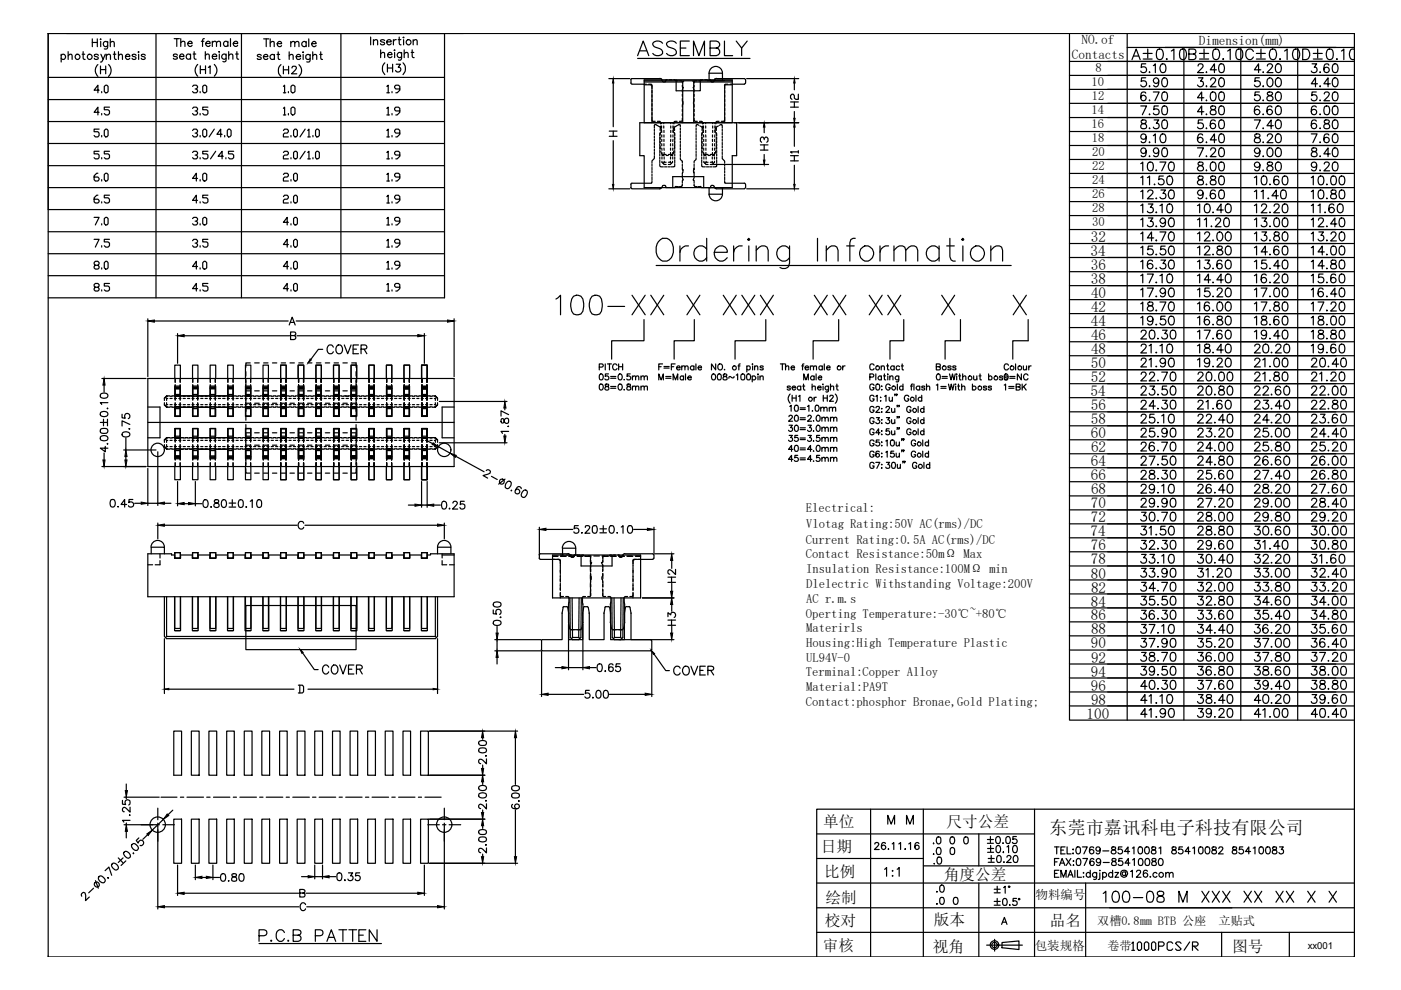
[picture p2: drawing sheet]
<svg xmlns="http://www.w3.org/2000/svg" width="297mm" height="210mm" viewBox="0 0 297 210" stroke-linecap="round" stroke-linejoin="round" font-family="sans-serif">
<defs><g id="words">
<text font-size="10.6" x="138.3" y="58.2">Ordering Information</text>
<text font-size="7.9" x="117.1" y="68.1">100-XX X XXX XX XX X X</text>
<text font-size="7.5" x="134.4" y="13.8">ASSEMBLY</text>
<g font-size="5.3">
<text x="239.2" y="13.8">A±0.10</text>
<text x="251.2" y="13.8">B±0.10</text>
<text x="275.2" y="13.8">D±0.10</text>
<text x="240.9" y="19.8">5.90</text>
<text x="252.9" y="19.8">3.20</text>
<text x="264.9" y="19.8">5.00</text>
<text x="277.3" y="19.8">4.40</text>
<text x="240.9" y="34.6">9.90</text>
<text x="252.9" y="34.6">7.20</text>
<text x="264.9" y="34.6">9.00</text>
<text x="277.3" y="34.6">8.40</text>
<text x="252.9" y="40.6">8.80</text>
<text x="264.9" y="49.4">13.00</text>
<text x="264.9" y="55.4">14.60</text>
<text x="264.9" y="76.2">20.20</text>
<text x="252.9" y="91">22.40</text>
<text x="264.9" y="91">24.20</text>
<text x="240.9" y="97">26.70</text>
<text x="252.9" y="97">24.00</text>
<text x="264.9" y="97">25.80</text>
<text x="277.3" y="97">25.20</text>
<text x="240.9" y="111.8">30.70</text>
<text x="252.9" y="111.8">28.00</text>
<text x="264.9" y="111.8">29.80</text>
<text x="240.9" y="117.8">32.30</text>
<text x="252.9" y="117.8">29.60</text>
<text x="240.9" y="126.6">34.70</text>
<text x="252.9" y="126.6">32.00</text>
<text x="264.9" y="126.6">33.80</text>
<text x="252.9" y="132.6">33.60</text>
<text x="264.9" y="132.6">35.40</text>
<text x="67.4" y="144.3">COVER</text>
<text x="252.9" y="147.5">37.60</text>
<text x="264.9" y="147.5">39.40</text>
<text x="252.9" y="153.5">39.20</text>
<text x="264.9" y="153.5">41.00</text>
<text x="277.3" y="153.5">40.40</text>
</g>
<g font-size="4.9">
<text x="240.9" y="16.6">5.10</text>
<text x="252.9" y="16.6">2.40</text>
<text x="264.9" y="16.6">4.20</text>
<text x="277.3" y="16.6">3.60</text>
<text x="240.9" y="22.6">6.70</text>
<text x="252.9" y="22.6">4.00</text>
<text x="264.9" y="22.6">5.80</text>
<text x="277.3" y="22.6">5.20</text>
<text x="19" y="25.8">4.5</text>
<text x="39.9" y="25.8">3.5</text>
<text x="240.9" y="25.4">7.50</text>
<text x="240.9" y="28.6">8.30</text>
<text x="252.9" y="25.4">4.80</text>
<text x="252.9" y="28.6">5.60</text>
<text x="264.9" y="25.4">6.60</text>
<text x="264.9" y="28.6">7.40</text>
<text x="277.3" y="25.4">6.00</text>
<text x="277.3" y="28.6">6.80</text>
<text x="19" y="34.9">5.5</text>
<text x="164" y="33.2" transform="rotate(-90 164 33.2)">H3</text>
<text x="240.9" y="31.4">9.10</text>
<text x="252.9" y="37.4">8.00</text>
<text x="264.9" y="37.4">9.80</text>
<text x="277.3" y="37.4">9.20</text>
<text x="240.9" y="43.4">12.30</text>
<text x="240.9" y="46.2">13.10</text>
<text x="252.9" y="43.4">9.60</text>
<text x="252.9" y="46.2">10.40</text>
<text x="264.9" y="43.4">11.40</text>
<text x="264.9" y="46.2">12.20</text>
<text x="277.3" y="43.4">10.80</text>
<text x="277.3" y="46.2">11.60</text>
<text x="19" y="53.6">7.5</text>
<text x="39.9" y="49">3.0</text>
<text x="39.9" y="53.6">3.5</text>
<text x="240.9" y="52.2">14.70</text>
<text x="252.9" y="52.2">12.00</text>
<text x="264.9" y="52.2">13.80</text>
<text x="277.3" y="52.2">13.20</text>
<text x="240.9" y="58.2">16.30</text>
<text x="252.9" y="58.2">13.60</text>
<text x="264.9" y="58.2">15.40</text>
<text x="277.3" y="58.2">14.80</text>
<text x="240.9" y="61">17.10</text>
<text x="240.9" y="64.2">17.90</text>
<text x="252.9" y="61">14.40</text>
<text x="252.9" y="64.2">15.20</text>
<text x="264.9" y="61">16.20</text>
<text x="264.9" y="64.2">17.00</text>
<text x="277.3" y="64.2">16.40</text>
<text x="277.3" y="61">15.60</text>
<text x="240.9" y="67">18.70</text>
<text x="240.9" y="70.2">19.50</text>
<text x="252.9" y="67">16.00</text>
<text x="252.9" y="70.2">16.80</text>
<text x="264.9" y="67">17.80</text>
<text x="264.9" y="70.2">18.60</text>
<text x="277.3" y="67">17.20</text>
<text x="277.3" y="70.2">18.00</text>
<text x="68.4" y="76.2">COVER</text>
<text x="240.9" y="79">21.90</text>
<text x="240.9" y="81.8">22.70</text>
<text x="252.9" y="79">19.20</text>
<text x="252.9" y="81.8">20.00</text>
<text x="264.9" y="79">21.00</text>
<text x="264.9" y="81.8">21.80</text>
<text x="277.3" y="79">20.40</text>
<text x="277.3" y="81.8">21.20</text>
<text x="240.9" y="85">23.50</text>
<text x="240.9" y="87.8">24.30</text>
<text x="252.9" y="85">20.80</text>
<text x="252.9" y="87.8">21.60</text>
<text x="264.9" y="85">22.60</text>
<text x="264.9" y="87.8">23.40</text>
<text x="277.3" y="85">22.00</text>
<text x="277.3" y="87.8">22.80</text>
<text x="28.9" y="93.8" transform="rotate(-90 28.9 93.8)">0.75</text>
<text x="240.9" y="93.8">25.90</text>
<text x="252.9" y="93.8">23.20</text>
<text x="264.9" y="93.8">25.00</text>
<text x="277.3" y="93.8">24.40</text>
<text x="240.9" y="99.8">27.50</text>
<text x="252.9" y="99.8">24.80</text>
<text x="264.9" y="99.8">26.60</text>
<text x="277.3" y="99.8">26.00</text>
<text x="240.9" y="102.7">28.30</text>
<text x="240.9" y="105.8">29.10</text>
<text x="252.9" y="102.7">25.60</text>
<text x="252.9" y="105.8">26.40</text>
<text x="264.9" y="102.7">27.40</text>
<text x="264.9" y="105.8">28.20</text>
<text x="277.3" y="102.7">26.80</text>
<text x="277.3" y="105.8">27.60</text>
<text x="252.9" y="108.7">27.20</text>
<text x="264.9" y="108.7">29.00</text>
<text x="277.3" y="108.7">28.40</text>
<text x="240.9" y="114.7">31.50</text>
<text x="252.9" y="114.7">28.80</text>
<text x="264.9" y="114.7">30.60</text>
<text x="277.3" y="114.7">30.00</text>
<text x="240.9" y="120.7">33.10</text>
<text x="240.9" y="123.5">33.90</text>
<text x="252.9" y="120.7">30.40</text>
<text x="252.9" y="123.5">31.20</text>
<text x="264.9" y="120.7">32.20</text>
<text x="264.9" y="123.5">33.00</text>
<text x="277.3" y="120.7">31.60</text>
<text x="277.3" y="123.5">32.40</text>
<text x="240.9" y="129.5">35.50</text>
<text x="252.9" y="129.5">32.80</text>
<text x="264.9" y="129.5">34.60</text>
<text x="277.3" y="129.5">34.00</text>
<text x="107.6" y="133.7" transform="rotate(-90 107.6 133.7)">0.50</text>
<text x="240.9" y="135.5">37.10</text>
<text x="252.9" y="135.5">34.40</text>
<text x="264.9" y="135.5">36.20</text>
<text x="277.3" y="135.5">35.60</text>
<text x="125.6" y="143.6">0.65</text>
<text x="240.9" y="138.3">37.90</text>
<text x="240.9" y="141.5">38.70</text>
<text x="252.9" y="138.3">35.20</text>
<text x="252.9" y="141.5">36.00</text>
<text x="264.9" y="138.3">37.00</text>
<text x="264.9" y="141.5">37.80</text>
<text x="277.3" y="138.3">36.40</text>
<text x="277.3" y="141.5">37.20</text>
<text x="123.1" y="149.2">5.00</text>
<text x="141.8" y="144.3">COVER</text>
<text x="240.9" y="144.3">39.50</text>
<text x="252.9" y="144.3">36.80</text>
<text x="264.9" y="144.3">38.60</text>
<text x="277.3" y="144.3">38.00</text>
<text x="240.9" y="150.3">41.10</text>
<text x="252.9" y="150.3">38.40</text>
<text x="264.9" y="150.3">40.20</text>
<text x="277.3" y="150.3">39.60</text>
<text x="104.4" y="163.3" transform="rotate(-90 104.4 163.3)">2.00</text>
<text x="104.4" y="172.9" transform="rotate(-90 104.4 172.9)">2.00</text>
<text x="111.5" y="172.9" transform="rotate(-90 111.5 172.9)">6.00</text>
<text x="28.9" y="175.7" transform="rotate(-90 28.9 175.7)">1.25</text>
<text x="187.3" y="176">M M</text>
<text x="104.4" y="182" transform="rotate(-90 104.4 182)">2.00</text>
<text x="70.6" y="188">0.35</text>
<text x="186.6" y="187">1:1</text>
<text x="197.6" y="190.5">.0</text>
<text x="239.2" y="202.8">1000PCS/R</text>
</g>
<g font-size="4.4">
<text x="19" y="20.8">4.0</text>
<text x="39.9" y="20.8">3.0</text>
<text x="81.1" y="20.8">1.9</text>
<text x="170.4" y="24" transform="rotate(-90 170.4 24)">H2</text>
<text x="170.4" y="35.3" transform="rotate(-90 170.4 35.3)">H1</text>
<text x="19" y="39.5">6.0</text>
<text x="39.9" y="39.5">4.0</text>
<text x="59.3" y="39.5">2.0</text>
<text x="81.1" y="39.5">1.9</text>
<text x="19" y="44.1">6.5</text>
<text x="39.9" y="44.1">4.5</text>
<text x="59.3" y="44.1">2.0</text>
<text x="81.1" y="44.1">1.9</text>
<text x="19" y="58.2">8.0</text>
<text x="39.9" y="58.2">4.0</text>
<text x="59.3" y="58.2">4.0</text>
<text x="81.1" y="58.2">1.9</text>
<text x="19" y="62.8">8.5</text>
<text x="39.9" y="62.8">4.5</text>
<text x="59.3" y="62.8">4.0</text>
<text x="81.1" y="62.8">1.9</text>
<text x="109" y="93.1" transform="rotate(-90 109 93.1)">1.87</text>
<text x="24" y="97" transform="rotate(-90 24 97)">4.00±0.10</text>
<text x="22.6" y="108.7">0.45</text>
<text x="42" y="108.7">0.80±0.10</text>
<text x="92.8" y="109">0.25</text>
<text x="144.3" y="124.5" transform="rotate(-90 144.3 124.5)">H2</text>
<text x="144.3" y="133.7" transform="rotate(-90 144.3 133.7)">H3</text>
<text x="196.8" y="182.4">.0 0</text>
<text x="197.2" y="184.5">.0</text>
<text x="45.9" y="188">0.80</text>
<text x="211.3" y="197.2">A</text>
</g>
<text font-size="4" x="128.4" y="30">H</text>
<text font-size="3.9" x="222.5" y="176.9">东莞市嘉讯科电子科技有限公司</text>
<g font-size="3.3">
<text x="174.6" y="175.3">单位</text>
<text x="200.7" y="175.3">尺寸公差</text>
<text x="174" y="180.7">日期</text>
<text x="174.8" y="186">比例</text>
<text x="175" y="191.4">绘制</text>
<text x="200.1" y="186.5">角度公差</text>
<text x="174.9" y="196.4">校对</text>
<text x="198" y="196.2">版本</text>
<text x="222.6" y="196.3">品名</text>
<text x="174.5" y="201.7">审核</text>
<text x="197.8" y="201.9">视角</text>
<text x="261.3" y="201.7">图号</text>
</g>
<g font-size="3.2">
<text x="231.3" y="51.3">32</text>
<text x="231.2" y="54.3">34</text>
<text x="231.3" y="57.3">36</text>
<text x="231.3" y="60.3">38</text>
<text x="231.3" y="63.2">40</text>
<text x="231.3" y="69.2">44</text>
<text x="231.3" y="66.2">42</text>
<text x="231.3" y="72.1">46</text>
<text x="231.3" y="75.1">48</text>
<text x="231.3" y="78.1">50</text>
<text x="231.3" y="81.1">52</text>
<text x="231.2" y="84">54</text>
<text x="231.3" y="87">56</text>
<text x="231.3" y="90">58</text>
<text x="231.3" y="92.9">60</text>
<text x="231.3" y="95.9">62</text>
<text x="231.3" y="98.9">64</text>
<text x="231.3" y="101.8">66</text>
<text x="231.3" y="107.8">70</text>
<text x="231.3" y="104.8">68</text>
<text x="231.2" y="113.7">74</text>
<text x="231.3" y="110.8">72</text>
<text x="231.3" y="116.7">76</text>
<text x="231.3" y="119.7">78</text>
<text x="231.3" y="122.7">80</text>
<text x="231.3" y="125.6">82</text>
<text x="231.3" y="128.6">84</text>
<text x="231.3" y="131.6">86</text>
<text x="231.3" y="137.5">90</text>
<text x="231.3" y="134.5">88</text>
<text x="231.3" y="143.5">94</text>
<text x="231.3" y="140.5">92</text>
<text x="231.3" y="146.4">96</text>
<text x="231.3" y="149.4">98</text>
<text x="230.4" y="152.3">100</text>
</g>
<g font-size="2.8">
<text x="229.3" y="9.3">NO.of</text>
<text x="254.2" y="9.6">Dimension(mm)</text>
<text x="227.3" y="12.6">Contacts</text>
</g>
<g font-size="2.7">
<text x="232.3" y="15.3">8</text>
<text x="231.5" y="18.3">10</text>
<text x="231.5" y="21.2">12</text>
<text x="231.5" y="24.2">14</text>
<text x="231.5" y="27.2">16</text>
<text x="231.5" y="30.2">18</text>
<text x="231.5" y="33.1">20</text>
<text x="231.5" y="39.1">24</text>
<text x="231.6" y="36.1">22</text>
<text x="231.5" y="42.1">26</text>
<text x="231.5" y="48">30</text>
<text x="231.6" y="45">28</text>
<text x="170.9" y="108.5">Electrical:</text>
<text x="170.9" y="111.9">Vlotag Rating:50V AC(rms)/DC</text>
<text x="170.9" y="115.3">Current Rating:0.5A AC(rms)/DC</text>
<text x="170.9" y="118.4">Contact Resistance:50mΩ Max</text>
<text x="170.9" y="124.7">Dlelectric Withstanding Voltage:200V</text>
<text x="171" y="121.5">Insulation Resistance:100MΩ min</text>
<text x="170.9" y="131">Operting Temperature:-30℃~+80℃</text>
<text x="170.9" y="127.7">AC r.m.s</text>
<text x="170.9" y="134.1">Materirls</text>
<text x="170.9" y="137.2">Housing:High Temperature Plastic</text>
<text x="170.9" y="143.4">Terminal:Copper Alloy</text>
<text x="170.9" y="140.3">UL94V-0</text>
<text x="170.9" y="149.7">Contact:phosphor Bronae,Gold Plating;</text>
<text x="170.9" y="146.5">Material:PA9T</text>
<text x="219.6" y="190.7">物料编号</text>
<text x="219.4" y="201.4">包装规格</text>
</g>
<g font-size="2.6">
<text x="232.6" y="196.1">双槽0.8mm BTB 公座</text>
<text x="258.4" y="196.1">立贴式</text>
<text x="234.8" y="201.5">卷带</text>
</g>
<text font-size="2" x="277.3" y="201.2">xx001</text>
</g></defs>
<!-- layer: A4 -->
<g fill="none" stroke="#000" stroke-width=".25">
<path d="M10.2 7.1h277v195.8h-277zM173.2 176.8h46.1M184.6 171.6v31.3M185.5 179a.43 .43 0 0 1 .4-.4 .43 .43 0 0 1 .4 .3l-.2 .5-.7 .7h1M187.7 178.8a.41 .41 0 0 0-.6-.1l-.1 .2a.7 .7 0 0 0-.2 .8 .7 .7 0 0 0 .6 .4 .46 .46 0 0 0 .4-.5 .46 .46 0 0 0-.4-.4 .46 .46 0 0 0-.5 .4M189.2 178.9l.3-.3v1.5M190.6 178.9l.3-.3v1.5M192.7 178.9l.4-.3v1.5M194.8 178.8l-.1-.1a.48 .48 0 0 0-.7 .2v1a.45 .45 0 0 0 .7 .1 .45 .45 0 0 0-.1-.7 .45 .45 0 0 0-.6 .3M195.8 171.6v31.3M204.5 177.5l.4-.1a.8 .8 0 0 1 .4 .8 .8 .8 0 0 1-.6 .7 .97 .97 0 0 1-.2-1.4zM207.5 176.8v6.8"/>
<path d="M209.4 178h1.2M209.4 178.8h1.2M209.4 179.9h1.3M210 177.4v1.2M210 179.3v1.3M211.3 177.4a.43 .43 0 0 1 .7 .3v.9l-.1 .2h-.6a1.02 1.02 0 0 1 0-1.4zM211.4 179.4a.43 .43 0 0 1 .7 .2v.3a.69 .69 0 0 1-.5 .9 .97 .97 0 0 1-.2-1.4zM212.7 178.7v.1zM213.5 177.4a.43 .43 0 0 1 .6 .3v.9l-.1 .2h-.5l-.3-.6 .1-.5zM213.5 179.6l.3-.3v1.5M214.9 179.4a.47 .47 0 0 1 .7 .2l.1 .3a.68 .68 0 0 1-.6 .9 .97 .97 0 0 1-.2-1.4zM215.5 177.4h-.7l-.1 .6a.54 .54 0 0 1 .8 0 .54 .54 0 0 1-.1 .8 .54 .54 0 0 1-.8-.2"/>
<path d="M219.3 171.6v31.3M223.6 179.6h1M224 179.6v1.4M225.8 179.6h-.9v1.4h.9M226.2 179.6v1.4h.9M228.3 179.6h.4a.8 .8 0 0 1 .4 .7 .8 .8 0 0 1-.6 .7 .97 .97 0 0 1-.2-1.4zM229.5 179.6h1l-.7 1.4M231.9 179.8l-.1-.2h-.4a.8 .8 0 0 0-.5 .7 .8 .8 0 0 0 .6 .7 .48 .48 0 0 0 .4-.4 .48 .48 0 0 0-.4-.5 .48 .48 0 0 0-.5 .4M235.8 179.6v.4l.4 .2a.45 .45 0 0 1 .4 .6 .45 .45 0 0 1-.6 .2l-.3-.1-.1-.4 .2-.3 .6-.2 .1-.2-.1-.2zM237.9 179.6h-.7l-.1 .6a.52 .52 0 0 1 .8-.1 .52 .52 0 0 1-.1 .8 .52 .52 0 0 1-.8-.2M240.1 179.8l.3-.2v1.4M241.5 179.6h.3a.8 .8 0 0 1 .5 .7 .8 .8 0 0 1-.6 .7 .97 .97 0 0 1-.2-1.4z"/>
<path d="M242.9 179.6h.4a.8 .8 0 0 1 .4 .7 .8 .8 0 0 1-.6 .7 .9 .9 0 0 1-.2-1.4zM244.2 179.6v.4l.5 .2a.43 .43 0 0 1 .4 .4 .43 .43 0 0 1-.4 .4h-.5l-.1-.5 .2-.3 .7-.2v-.2v-.2zM245.7 179.8l.4-.2v1.4M248.6 179.6v.4l.4 .2a.43 .43 0 0 1 .4 .4 .43 .43 0 0 1-.3 .4h-.5l-.2-.5 .2-.3 .7-.2 .1-.2-.1-.2zM250.7 179.6h-.7l-.1 .6a.53 .53 0 0 1 .8 0 .53 .53 0 0 1-.1 .8 .53 .53 0 0 1-.8-.3M252.9 179.8l.4-.2v1.4M254.3 179.6h.3a.8 .8 0 0 1 .5 .7 .8 .8 0 0 1-.6 .7 .97 .97 0 0 1-.2-1.4zM255.7 179.6h.4a.8 .8 0 0 1 .4 .8 .8 .8 0 0 1-.6 .6 .97 .97 0 0 1-.2-1.4zM257.1 179.6v.4l.4 .2a.43 .43 0 0 1 .4 .4 .43 .43 0 0 1-.3 .4h-.5l-.2-.3a.74 .74 0 0 1 .9-.7v-.4zM258.4 179.9a.44 .44 0 0 1 .4-.4 .44 .44 0 0 1 .5 .3l-.2 .5-.8 .7h1M261.4 179.6v.4l.4 .2a.43 .43 0 0 1 .4 .4 .43 .43 0 0 1-.3 .4h-.5l-.1-.5 .2-.3 .6-.2 .1-.2-.1-.2zM263.5 179.6h-.7l-.1 .6a.53 .53 0 0 1 .8 0 .53 .53 0 0 1-.1 .8 .53 .53 0 0 1-.7-.3"/>
<path d="M265.7 179.8l.4-.2v1.4M267.1 179.6h.4a.8 .8 0 0 1 .4 .7 .8 .8 0 0 1-.6 .7 .97 .97 0 0 1-.2-1.4zM268.5 179.6h.4a.8 .8 0 0 1 .4 .8 .8 .8 0 0 1-.6 .6 .97 .97 0 0 1-.2-1.4zM269.9 179.6v.4l.6 .2 .2 .5-.3 .3h-.5l-.1-.3a.74 .74 0 0 1 .8-.7l.1-.2a.56 .56 0 0 0-.8-.2zM271.3 179.6h.8l-.4 .5a.5 .5 0 0 1 .3 .8 .5 .5 0 0 1-.8-.2M287.2 171.6h-114v31.3M173.2 182h22.6M173.2 192.5h114M173.2 187.2h114M173.2 197.7h114M188.3 180h.1zM191.8 180h.2z"/>
<path d="M195.8 183.6h23.5M207.5 187.2v15.7M209.4 180.7h1.3M209.5 182h1.3M209.5 182.8h1.3M210.2 181.4v1.3M210.8 191.1h1.3M210.8 191.9h1.3M210.8 188.5h1.3M210.8 189.3h1.3M210.9 199.2v2.5M211.4 187.9v1.3"/>
<path d="M211.4 190.5v1.3M211.5 181.5a.48 .48 0 0 1 .7 .2v.9l-.1 .2h-.6l-.2-.6zM212.4 199.8l3.6-.3v1.8l-3.6-.4zM212.7 180.7h.1zM212.8 190.6a.43 .43 0 0 1 .7 .2v.9l-.2 .2h-.5l-.2-.6v-.5zM212.8 188.2l.3-.3v1.5M212.9 182.7v.2zM213.5 181.8l.3-.4h.3l.2 .3-.2 .5-.7 .7h1M214.1 191.8v.2zM215.1 181.5a.43 .43 0 0 1 .6 .2v.9l-.1 .2h-.5a1.02 1.02 0 0 1 0-1.3zM215.5 190.5h-.7v.6a.52 .52 0 0 1 .7 0 .52 .52 0 0 1-.1 .8 .52 .52 0 0 1-.7-.2M223.6 182.7h.5"/>
<path d="M223.6 185.2h.5M224.5 182h-.9v1.5M224.5 184.5h-.9v1.5h.9M224.6 183.5l.6-1.5 .6 1.5M224.8 183h.8M224.9 186v-1.5l.6 1.5 .5-1.5v1.5M224.9 180.2h.6M226 182l1 1.5M226.4 186l.6-1.5 .5 1.5M226.6 185.5h.7M227 182l-1 1.5M227.5 180v.2z"/>
<path d="M227.5 180.9v.1zM227.5 182.6h.2zM227.5 183.5h.2zM227.9 184.5v1.5M228.4 182.1a.43 .43 0 0 1 .7 .2v.9l-.1 .3h-.6l-.2-.6v-.6zM228.4 184.5v1.5h.9M229.6 182h1l-.7 1.5M229.7 185v.2zM229.7 185.8v.2zM230.2 187.2v15.7M231.2 185.2a.48 .48 0 0 0-.7-.1 .48 .48 0 0 0 0 .7 .48 .48 0 0 0 .7 0M231.2 184.5v1.5"/>
<path d="M231.9 182.2v-.1a.47 .47 0 0 0-.7 .2 .68 .68 0 0 0-.2 .8 .68 .68 0 0 0 .8 .4 .47 .47 0 0 0 0-.8 .47 .47 0 0 0-.7 .3M232.5 185l-.1 1.3-.5 .1M232.5 185.2a.5 .5 0 0 0-.7-.1 .5 .5 0 0 0 0 .8 .5 .5 0 0 0 .7-.1M233.2 184.5v.1zM233.2 185.1l-.1 1.3-.3 .1M233.3 180a.47 .47 0 0 1-.6 .5 .47 .47 0 0 1-.3-.7 .47 .47 0 0 1 .8 0l.1 .2a.75 .75 0 0 1-.6 1l-.3-.2M233.4 182.5a.47 .47 0 0 1-.7 .4 .47 .47 0 0 1-.2-.7 .47 .47 0 0 1 .8 0l.1 .3a.73 .73 0 0 1-.5 1h-.3l-.1-.2M233.8 185.2a.48 .48 0 0 1 .7-.1 .48 .48 0 0 1 0 .7 .48 .48 0 0 1-.7 0M233.8 185v1.5M233.8 180.4h1.3M233.9 189.4l.6-.4v2.3M233.9 182.9h1.3"/>
<path d="M235.8 182.1v.4l.4 .2a.43 .43 0 0 1 .5 .3 .43 .43 0 0 1-.4 .5h-.5a.63 .63 0 0 1 0-.8 .63 .63 0 0 1 .7-.2l.1-.3a.58 .58 0 0 0-.8-.1zM235.9 185.2a.48 .48 0 0 0-.7-.1 .48 .48 0 0 0 0 .7 .48 .48 0 0 0 .7 0M235.9 184.5v1.5M236.1 189.1a.72 .72 0 0 1 1.1 .3 1.85 1.85 0 0 1-.2 1.8 .8 .8 0 0 1-1.1-.3 1.85 1.85 0 0 1 .2-1.8zM236.4 185h.8l-.8 1h.8M237.9 182h-.6l-.1 .7a.54 .54 0 0 1 .8 0 .54 .54 0 0 1-.1 .8 .54 .54 0 0 1-.8-.3M238.3 189.1a.72 .72 0 0 1 1.1 .3 1.85 1.85 0 0 1-.2 1.8 .8 .8 0 0 1-1.1-.3 1.85 1.85 0 0 1 .2-1.8zM238.6 185.1a.38 .38 0 0 0-.5-.2 .38 .38 0 0 0 0 .6 .38 .38 0 0 0 .5-.1M238.6 184.9v.7a.48 .48 0 0 0 .5-.4 .48 .48 0 0 0-.3-.6 .75 .75 0 0 0-1.1 .2 .75 .75 0 0 0 .1 1 .75 .75 0 0 0 1.1 0M239.5 180.5h-1.1l.8-.9v1.4M239.6 183h-1.1l.7-1v1.5M239.7 184.8l.4-.3v1.5"/>
<path d="M240.1 182.3l.4-.3v1.5M240.3 190.3h2M241 184.9l.3-.4 .5 .1v.5l-.9 .9h1M241.6 182.1a.43 .43 0 0 1 .6 .2v.9l-.1 .3h-.5l-.2-.6v-.6zM243 182.1a.47 .47 0 0 1 .7 .2l.1 .6-.2 .6h-.6l-.2-.6zM243.3 184.7l-.1-.1-.4-.1a.8 .8 0 0 0-.4 .8 .8 .8 0 0 0 .5 .7 .46 .46 0 0 0 .4-.5 .46 .46 0 0 0-.4-.4 .46 .46 0 0 0-.5 .4M243.4 189.1a.72 .72 0 0 1 1.1 .3 1.85 1.85 0 0 1-.2 1.8 .8 .8 0 0 1-1.1-.3 2.21 2.21 0 0 1 .2-1.8zM243.8 185.9h.2zM244.3 182.1v.4a.63 .63 0 0 1 .7 .2 .63 .63 0 0 1 0 .8h-.7l-.1-.3a.74 .74 0 0 1 .8-.7v-.4zM245.3 185.2a.48 .48 0 0 0-.7-.1 .48 .48 0 0 0 0 .7 .48 .48 0 0 0 .7 0M245.5 189.1a.44 .44 0 0 0-.1 .4 .44 .44 0 0 0 .3 .4 .96 .96 0 0 1 1.1 1 .8 .8 0 0 1-.9 .4 .8 .8 0 0 1-.6-.8 1.43 1.43 0 0 1 1.3-.7l.1-.5a.87 .87 0 0 0-1.2-.2zM245.8 182.1a.48 .48 0 0 1 .7 .2 .7 .7 0 0 1 .1 .9 .7 .7 0 0 1-.8 .3l-.2-.6z"/>
<path d="M247.2 185.3l.3-.3 .4 .1v.9M247.2 185v1M247.9 185.3l.4-.3 .3 .1 .1 .9M250 191.3v-2.3l.8 2.3 .9-2.3v2.3M252.3 180.5h-1l.7-.9v1.4M254.8 189l1.5 2.3M256.3 189l-1.5 2.3M257 189l1.5 2.3M258.5 189l-1.5 2.3M259 197.7v5.2M259.2 189l1.6 2.3M260.8 189l-1.6 2.3"/>
<path d="M263.8 189l1.5 2.3M265.1 180.5h-1l.7-.9v1.4M265.3 189l-1.5 2.3M266 189l1.5 2.3M267.5 189l-1.5 2.3M270.5 189l1.5 2.3M272 189l-1.5 2.3M272.7 189l1.6 2.3M273.4 197.7v5.2M274.3 189l-1.6 2.3M277.3 189l1.5 2.3M278.8 189l-1.5 2.3"/>
<path d="M281.8 189l1.6 2.3M283.4 189l-1.6 2.3M209.2 200.4h7.6"/>
<circle cx="213.9" cy="188" r=".15"/>
<circle cx="216.1" cy="190.6" r=".15"/>
<circle cx="246.2" cy="185.5" r=".51"/>
<circle cx="210.9" cy="200.4" r=".91"/>
<circle cx="210.9" cy="200.4" r=".57"/>
</g>
<!-- layer: 0 -->
<g fill="none" stroke="#000" stroke-width=".25">
<path d="M10.2 7.1h.1M10.2 16.4h84M13 11.8a.52 .52 0 0 1 .7-.1 .52 .52 0 0 1 0 .7 .52 .52 0 0 1-.7-.1M13 11.5v1.7M14.2 7.1h84M14.4 11.8l.4-.3 .4 .1 .1 1M14.4 11v1.6M17.4 11.5h.6M17.6 11v1.3l.1 .2 .3 .1M19.6 8.2v1.7M19.6 9h1M20.6 8.2v1.7"/>
<path d="M20.8 13.7a1.67 1.67 0 0 0 0 2.5M20.8 11.8a.47 .47 0 0 0-.4-.3 .47 .47 0 0 0-.4 .3l.8 .3v.2a.47 .47 0 0 1-.4 .3 .47 .47 0 0 1-.4-.3M21.3 14v1.6M21.3 14.8h1.1M21.4 8.2v.2zM21.4 8.8v1.1M21.4 11.5l.5 1.1 .4-1.1M21.9 12.6l-.4 .6h-.2M22.4 14v1.6M22.5 11.8l.5-.3 .3 .1 .1 1M22.5 11.5v1.1M22.8 8.8l-.1 1.5-.6 .1"/>
<path d="M22.8 9a.52 .52 0 0 0-.7-.1 .52 .52 0 0 0 0 .8 .52 .52 0 0 0 .7-.1M23 13.7a1.67 1.67 0 0 1 0 2.5M23.4 9.1l.2-.2a.38 .38 0 0 1 .6 .2v.8M23.4 8.2v1.7M24 11.5h.6M24.3 11v1.3l.1 .2 .3 .1M25.1 11.8l.4-.3 .4 .1 .1 1M25.1 11v1.6M26.6 12h.9a.5 .5 0 0 0-.7-.5 .5 .5 0 0 0-.1 .8 .47 .47 0 0 0 .4 .3 .47 .47 0 0 0 .4-.3M28.8 11.8a.47 .47 0 0 0-.4-.3 .47 .47 0 0 0-.4 .3l.8 .3v.2a.47 .47 0 0 1-.4 .3 .47 .47 0 0 1-.4-.3M29.4 11v.1zM29.4 11.5v1.1"/>
<path d="M30.8 11.8a.47 .47 0 0 0-.4-.3 .47 .47 0 0 0-.5 .3l.8 .3 .1 .2a.47 .47 0 0 1-.4 .3 .47 .47 0 0 1-.5-.3M33.1 7.1v56M36.9 8.2h1.1M37.5 8.2v1.6M37.6 11.7a.47 .47 0 0 0-.4-.2 .47 .47 0 0 0-.4 .2l.2 .3 .5 .1v.4a.54 .54 0 0 1-.7-.2M38.1 12h.9a.47 .47 0 0 0-.5-.6 .47 .47 0 0 0-.4 .6v.1a.51 .51 0 0 0 .3 .5 .51 .51 0 0 0 .6-.3M38.3 9l.3-.2a.38 .38 0 0 1 .6 .2v.8M38.3 8.2v1.6M39.8 9.2h.9a.52 .52 0 0 0-.5-.4 .52 .52 0 0 0-.5 .5 .52 .52 0 0 0 .5 .5h.2l.3-.2M40.4 11.7a.52 .52 0 0 0-.8-.1 .52 .52 0 0 0 0 .8 .52 .52 0 0 0 .8-.1M40.4 11.5v1.1M41 11.5h.5"/>
<path d="M41.2 11v1.3v.2l.4 .1M41.9 13.7a1.68 1.68 0 0 0 0 2.5M42.5 14.8h1.1M42.5 14v1.6M42.7 8.7h.5M43.3 8.2l-.3 .1-.1 .2v1.3M43.5 11.8l.4-.3h.4l.1 1.1M43.5 11v1.6M43.6 14v1.6M43.6 9.2h.9a.52 .52 0 0 0-.5-.4 .52 .52 0 0 0-.5 .6 .52 .52 0 0 0 .5 .4l.5-.2M44.2 14.3l.3-.3v1.6M45 9l.3-.2a.38 .38 0 0 1 .6 .2v.8"/>
<path d="M45 12h.9a.48 .48 0 0 0-.5-.6 .48 .48 0 0 0-.4 .7 .51 .51 0 0 0 .4 .5 .51 .51 0 0 0 .5-.3M45 8.7v1.1M45.4 13.7a1.68 1.68 0 0 1 0 2.5M45.9 9l.2-.2a.38 .38 0 0 1 .7 .2v.8M46.4 11h.1zM46.5 11.5v1.1M47.9 11.5v1.2a.4 .4 0 0 1-.2 .4 .4 .4 0 0 1-.4-.1M47.9 11.7a.52 .52 0 0 0-.7-.1 .52 .52 0 0 0 0 .8 .52 .52 0 0 0 .7-.1M48.3 9a.52 .52 0 0 0-.7-.1 .52 .52 0 0 0 0 .8 .52 .52 0 0 0 .7-.1M48.3 8.7v1.1M48.5 11.8l.4-.3h.4l.1 1.1M48.5 11v1.6"/>
<path d="M48.9 8.2v1.6M49.5 9.2h.9a.52 .52 0 0 0-.6-.4 .52 .52 0 0 0-.4 .6 .52 .52 0 0 0 .5 .4l.5-.2M50 11.5h.5M50.2 11v1.3l.1 .2 .3 .1M51.2 7.1v56M55.4 11.8a.51 .51 0 0 0-.9 0l.9 .5-.1 .3h-.2h-.5l-.1-.2M55.9 12h.9a.47 .47 0 0 0-.5-.5 .47 .47 0 0 0-.4 .5v.1a.51 .51 0 0 0 .3 .5 .51 .51 0 0 0 .6-.2M55.9 8.2h1.1M56.4 8.2v1.7M57.3 9.1l.4-.3 .4 .1v1M57.3 8.2v1.7M58.2 11.8a.52 .52 0 0 0-.8-.1 .52 .52 0 0 0 0 .8 .52 .52 0 0 0 .8-.1"/>
<path d="M58.2 11.5v1.1M58.7 11.5h.6M58.8 9.3h.9a.52 .52 0 0 0-.8-.4 .52 .52 0 0 0 .1 .9l.4 .1 .3-.2M59 11v1.3l.1 .3h.3M59.6 13.7a1.68 1.68 0 0 0 0 2.5M60.1 18.3l.2-.2v1.6M60.1 14v1.6M60.1 14.8h1.1M60.1 19.7h.5M61.1 19.4v.3M61.2 14v1.6M61.3 11.8l.4-.3 .4 .1 .1 1"/>
<path d="M61.3 11v1.6M61.7 9.1l.3-.3 .5 .1v1M61.7 8.8v1.1M61.7 18.3l.3-.2h.2l.3 .2v1.1l-.3 .3h-.2l-.3-.3zM61.9 14.4l.1-.3 .2-.1 .5 .1 .1 .2-.2 .6-.8 .7h1.1M62.5 9.1l.4-.3 .4 .1 .1 1M62.8 12h.9a.47 .47 0 0 0-.4-.5 .47 .47 0 0 0-.5 .5v.1a.51 .51 0 0 0 .4 .5 .51 .51 0 0 0 .5-.2M63.4 13.7a1.68 1.68 0 0 1 0 2.5M64.3 11v.2zM64.3 11.5v1.1M64.9 9a.52 .52 0 0 0-.8 0 .52 .52 0 0 0 0 .7 .52 .52 0 0 0 .8 0M64.9 8.8v1.1"/>
<path d="M65.5 8.2v1.7M65.8 11.5l-.1 1.5-.7 .1M65.8 11.8a.52 .52 0 0 0-.8-.1 .52 .52 0 0 0 0 .8 .52 .52 0 0 0 .8-.1M66.1 9.3h.9a.52 .52 0 0 0-.8-.4 .52 .52 0 0 0 .2 .9l.3 .1 .3-.2M66.3 11.8l.2-.2a.38 .38 0 0 1 .7 .2v.8M66.3 11v1.6M67.8 11.5h.5M68 11v1.3l.1 .3h.3M72.3 7.1v56M78.6 7.9v1.6M79.2 8.7l.2-.2a.38 .38 0 0 1 .7 .2v.8M79.2 8.4v1.1"/>
<path d="M80.7 11.5l.4-.4 .4 .1v1M80.7 10.6v1.6M81.5 8.6l-.3-.2-.5 .2v.2l.8 .2v.3a.51 .51 0 0 1-.8 0M81.6 13.3a1.77 1.77 0 0 0 0 2.5M82 8.9h.9a.51 .51 0 0 0-.7-.5 .51 .51 0 0 0-.1 .9 .51 .51 0 0 0 .8 0M82.1 13.6v1.7M82.1 14.4h1.1M82.2 11.6h.9a.52 .52 0 0 0-.8-.4 .52 .52 0 0 0 .1 .9l.4 .1 .3-.2M83.2 13.6v1.7M83.4 8.4v1.1M83.7 10.6v.1zM83.7 11.1v1.1"/>
<path d="M84 8.4a.5 .5 0 0 0-.6 .5M84 13.6h.9l-.5 .7a.54 .54 0 0 1 .5 .5 .54 .54 0 0 1-.4 .5 .54 .54 0 0 1-.6-.4M84.4 8.4h.6M84.6 7.9v1.3l.1 .2 .3 .1M85.1 11.1v1.5l-.2 .2-.4-.1M85.1 11.4a.52 .52 0 0 0-.7-.1 .52 .52 0 0 0 0 .8 .52 .52 0 0 0 .7-.1M85.4 13.3a1.77 1.77 0 0 1 0 2.5M85.6 7.9v.1zM85.6 8.4v1.1M85.7 11.5l.4-.4 .4 .1v1M85.7 10.6v1.6M87.2 11.1h.5"/>
<path d="M87.4 10.6v1.3l.1 .2 .3 .1M87.6 8.7l.4-.3 .4 .1v1M87.6 8.4v1.1M129.1 16.7h4.4M130 17.6v9.3M135.2 12.4h23.8M136.6 16.9h18.7v9.1h-18.7zM136.6 18h1.4l.2 .2M136.6 17.1h18.7M136.6 17.4h8.2M138.2 18.2v7.8M143.4 16.9v2.3h5.1v-2.3"/>
<path d="M144.8 17.4v8.6M145 17.1l-.2 .3M146.9 17.1l.2 .3M147.1 17.4h8.2M147.1 17.4v8.6M153.6 18.2v7.8M153.8 18l-.2 .2M153.9 18h1.4M158.3 16.7h11M226.8 7.1v145.6h60.4M226.8 13h60.4M226.8 16h60.4"/>
<path d="M226.8 19h60.4M239 10.1h48.2M239 7.1v145.6M251 10.1v142.6M263.1 10.1v142.6M267.3 10.4v1.9M269.5 10.5a.74 .74 0 0 1 1 .3 1.14 1.14 0 0 1-.7 1.8 1.41 1.41 0 0 1-.3-2.1zM272.3 10.8l.6-.4v2.2M275.1 10.1v142.6M287.2 7.1h.1M10.2 39.8h84M10.2 21.1h84"/>
<path d="M10.2 25.8h84M10.2 30.4h84M10.2 35.1h84M21 27.4h-1v.5h.8l.2 .3v.5l-.2 .3h-.6l-.2-.3M21.6 28.7v.3M22.1 27.7l.3-.3h.3l.2 .3v1l-.2 .3h-.3l-.3-.3zM40.8 27.7l.3-.3h.5l.3 .3v.2l-.3 .3h-.2M40.8 32.3l.3-.2h.5l.3 .2v.3l-.3 .3h-.2M41.6 28.2l.3 .3v.2l-.3 .3h-.5l-.3-.3M41.6 32.9l.3 .2v.3l-.3 .3h-.5l-.3-.3M42.4 28.7v.3M42.4 33.4v.3"/>
<path d="M43 27.7l.3-.3h.2l.3 .3v1l-.3 .3h-.2l-.3-.3zM44.1 32.1h-1.1v.5h.8l.3 .3v.5l-.3 .3h-.5l-.3-.3M45.4 27.4l-1.1 1.6M45.7 32.1l-1.1 1.6M47.1 28.5h-1.1l.8-1.1v1.6M47.3 33.1h-1.1l.9-1v1.6M47.6 28.7v.3M47.9 33.4v.3M48.4 27.4h.3l.3 .3v1l-.3 .3h-.3l-.2-.3v-1zM49.5 32.1h-1.1v.5h.8l.3 .3v.5l-.3 .3h-.5l-.3-.3M60.1 23l.2-.3v1.7M60.1 27.7l.2-.3h.6l.2 .3v.2l-.2 .3h-.6l-.2 .3v.5h1"/>
<path d="M60.1 32.3l.2-.2h.6l.2 .2v.3l-.2 .3h-.6l-.2 .2v.6h1M60.1 24.4h.5M61.1 24.1v.3M61.7 23l.3-.3h.2l.3 .3v1.1l-.3 .3h-.2l-.3-.3zM61.7 28.7v.3M61.7 33.4v.3M62.2 27.7l.3-.3h.3l.2 .3v1l-.2 .3h-.3l-.3-.3zM62.2 32.3l.3-.2h.3l.2 .2v1.1l-.2 .3h-.3l-.3-.3zM64.7 27.4l-1.1 1.6M64.7 32.1l-1.1 1.6M65.2 27.7l.3-.3v1.6M65.2 32.3l.3-.2v1.6"/>
<path d="M65.2 29h.6M65.2 33.7h.6M66.4 28.7v.3M66.4 33.4v.3M67.2 27.4h.2l.3 .3v1l-.3 .3h-.2l-.3-.3v-1zM67.2 32.1h.2l.3 .2v1.1l-.3 .3h-.2l-.3-.3v-1.1zM82 23l.3-.3v1.7M82 27.7l.3-.3v1.6M82 32.3l.3-.2v1.6M82 24.4h.6M82 29h.6M82 33.7h.6"/>
<path d="M83.1 24.1v.3M83.1 28.7v.3M83.1 33.4v.3M84.8 23.5h-.9l-.2-.2v-.3l.2-.3h.6l.3 .3v.8l-.6 .6h-.3M84.8 28.2h-.9l-.2-.3v-.2l.2-.3h.6l.3 .3v.8l-.6 .5h-.3M84.8 32.9h-.9l-.2-.3v-.3l.2-.2h.6l.3 .2v.8l-.6 .6h-.3M130 29.8v9.3M133.7 39.8l.3 .2M133.8 39.1v.7M138.2 38.3l-.1 .5h-4.1l-.3 .3M138.2 34.8v.4M138.2 35.5v.5"/>
<path d="M138.2 36.2v.4M138.2 36.9v.5M138.2 37.6v.5M138.7 33v.6l-.5 .5v.5M138.7 27.4v.4M138.7 28.1v.5M138.7 28.8v.5M138.7 29.5v.5M138.7 30.2v.5M138.7 30.9v.5M138.7 31.6v.5M138.7 32.3v.5"/>
<path d="M138.8 26.4l-.1 .8M138.9 26.4l.3 .1M139.3 26.6l.2 .1M139.6 26.7l.4 .3M139.9 34.7l.1 .6 .6 .1M139.9 29.1v.5M139.9 29.8v.5M139.9 30.5v.5M139.9 31.2v.5M139.9 31.9v.5M139.9 32.6v.4M139.9 33.3v.5"/>
<path d="M139.9 34v.5M140.1 27.1v.2M140.1 28.1l-.2 .3v.5M140.2 27.4v.2M140.2 27.7v.3M140.3 26v.2M140.3 26.7v.5M140.3 27.6v.5M140.3 39.8l-.4 .2h-5.9M140.3 28.6v.5M140.3 29.5v.5M140.3 30.5v.4"/>
<path d="M140.3 31.4v.5M140.3 32.3v.5M140.3 33.3v.4M140.3 34.2v.2l.5 .5h.4M140.3 33h.5M140.7 26v.2M140.7 26.7v.5M140.8 27.6v.5M140.8 28.6v.5M140.8 29.5v.5M140.8 30.5v.4M140.8 31.4v.5"/>
<path d="M140.8 34.4l-.2 .3M140.8 32.3v.5M140.8 33.3v.4M140.8 34.2v.2M140.8 34.4h.4M140.9 35.4h.5M141.2 33h.5M141.6 35.4h.5M141.7 34.4h.4M142.1 34.2v.2M142.1 34.4l.3 .3M142.2 30.5v.4"/>
<path d="M142.2 31.4v.5M142.2 32.3v.5M142.2 33.3v.4M142.2 33h.4M142.2 29.5v.5M142.2 26v.2M142.2 26.7v.5M142.2 27.6v.5M142.2 28.6v.5M142.6 34.2v.2l-.5 .5h-.4M142.6 30.5v.4M142.6 31.4v.5"/>
<path d="M142.6 32.3v.5M142.6 33.3v.4M142.6 39.8v-2.3h6.6v2.3M142.7 29.5l-.1 .5M142.7 26v.2M142.7 26.7v.5M142.7 27.6v.5M142.7 28.6v.5M142.8 27.4v.2M142.8 27.7v.3M142.8 28.1l.3 .2v.6M142.9 27.1l-.1 .2"/>
<path d="M143.1 34.7l-.1 .6-.7 .1M143.1 29.1v.5M143.1 29.8v.5M143.1 30.5v.5M143.1 31.2v.5M143.1 31.9v.5M143.1 32.6v.4M143.1 33.3v.5M143.1 34v.5M143.3 39.5l-.2 .3h-1.9l-.1-.4-.4-.1-.4 .5M143.4 26.7l-.4 .3M143.4 39.6h.4"/>
<path d="M143.7 26.6l-.3 .1M144 39.6h.5M144.1 26.4l-.4 .1M144.2 26.4v.5M144.2 33.4l.1 .5 .4 .3v.4M144.2 27.1v.5M144.2 27.8v.5M144.2 28.5v.5M144.2 29.2v.5M144.2 29.9v.5M144.2 30.6v.5M144.2 31.3v.5"/>
<path d="M144.2 32v.5M144.2 32.7v.5M144.6 39.3l-.2 .2M144.7 35.5l.1 .6-.1 .9M144.7 37.5l.2 .7-.2 .1v.5M144.7 34.8v.5M144.7 37.1v.2M144.7 39v.3M144.8 36.1h.1M147.1 36h.1M147.1 36v.6M147.1 36.6h.1"/>
<path d="M147.1 36.6l.1 .4M147.2 39.3l.2 .2M147.2 35.5l-.1 .5M147.2 37.5l-.2 .7 .2 .1v.5M147.2 34.8v.5M147.2 37.1v.2M147.2 39v.3M147.3 39.6h.5M147.6 33.4v.4l-.4 .3v.5M147.6 27.1v.5M147.6 27.8v.5M147.6 28.5v.5"/>
<path d="M147.6 29.2v.5M147.6 29.9v.5M147.6 30.6v.5M147.6 31.3v.5M147.6 32v.5M147.6 32.7v.5M148 39.6l.5-.1 .2 .3M148.2 26.6l-.4-.2-.2 .5M148.4 26.7l.4 .3M148.8 34.7v.6l.7 .1M148.8 29.1v.5M148.8 29.8v.5"/>
<path d="M148.8 30.5v.5M148.8 31.2v.5M148.8 31.9v.5M148.8 32.6v.4M148.8 33.3v.5M148.8 34v.5M148.9 27.1l.1 .2M149 28.1l-.2 .2v.6M149.1 27.7l-.1 .3M149.1 27.4v.2M149.2 28.6v.5M149.2 26v.2"/>
<path d="M149.2 26.7v.5M149.2 27.6v.5M149.2 29.5v.5M149.2 30.5v.4M149.2 31.4v.5M149.2 32.3v.5M149.2 33h.5M149.2 34.2v.2l.5 .5h.4M149.2 33.3v.4M149.6 28.6l.1 .5M149.6 26v.2M149.6 26.7v.5"/>
<path d="M149.6 27.6v.5M149.7 29.5v.5M149.7 30.5v.4M149.7 31.4v.5M149.7 32.3v.5M149.7 34.4h.4M149.7 33.3v.4M149.7 34.2v.2M149.7 34.4l-.2 .3M149.8 35.4h.5M150.1 33h.5M150.5 35.4h.4"/>
<path d="M150.6 34.4h.4M150.6 34.9h12.4M150.9 39.3l-.2 .1v.4h-2M150.9 39.3h.2M151 34.4l.2 .3M151 33.3v.4M151 34.2v.2M151.1 33h.4M151.1 28.6v.5M151.1 29.5v.5M151.1 30.5v.4M151.1 31.4v.5"/>
<path d="M151.1 32.3l-.1 .5M151.1 26v.2M151.1 26.7v.5M151.1 27.6v.5M151.1 39.3l.2 .1M151.4 39.4l.2 .4M151.5 33.3v.4M151.5 34.2v.2l-.5 .5M151.5 39.8l.4 .2M151.5 29.5v.5M151.5 30.5v.4M151.5 31.4v.5"/>
<path d="M151.5 32.3v.5M151.6 26v.2M151.6 26.7v.5M151.6 28.6l-.1 .5M151.6 27.7l.1 .3M151.7 27.4l-.1 .7M151.7 28.1l.2 .2v.6M151.8 27.1l-.1 .2M151.9 34.7v.6l-.7 .1M151.9 29.1v.5M151.9 29.8v.5M151.9 30.5v.5"/>
<path d="M151.9 31.2v.5M151.9 31.9v.5M151.9 32.6v.4M151.9 33.3v.5M151.9 34v.5M152.3 26.7l-.4 .3M152.5 26.6l.3-.2 .3 .1v.7M153.1 33v.6l.5 .5v.5M153.1 27.4v.4M153.1 28.1v.5M153.1 28.8v.5M153.1 29.5v.5"/>
<path d="M153.1 30.2v.5M153.1 30.9v.5M153.1 31.6v.5M153.1 32.3v.5M153.6 38.3l.1 .5h4.1M153.6 34.8v.4M153.6 35.5v.5M153.6 36.2v.4M153.6 36.9v.5M153.6 37.6v.5M156.2 26v7h-.9v6.8h-18.7v-6.8h-.9v-7h33.6M157.8 38.8l.2 .3"/>
<path d="M158.1 39.1l-.1 .7-.2 .2M168.4 27v4M168.4 35v4.1M226.8 39.8h60.4M226.8 21.9h60.4M226.8 24.9h60.4M226.8 27.9h60.4M226.8 30.8h60.4M226.8 33.8h60.4M226.8 36.8h60.4M241.9 37.7l.4-.4v1.9M243.3 37.7l.4-.4v1.9"/>
<path d="M246.6 37.3h-.8l-.1 .8a.65 .65 0 0 1 1 0 .65 .65 0 0 1-.2 1 .65 .65 0 0 1-.9-.3M247.6 37.4a.61 .61 0 0 1 .9 .3 .97 .97 0 0 1-.6 1.5 1.03 1.03 0 0 1-.4-1.5zM266 37.7l.4-.4v1.9M267.6 37.4a.61 .61 0 0 1 .9 .3 .96 .96 0 0 1-.6 1.5 1.23 1.23 0 0 1-.3-1.8zM271.1 37.6a.54 .54 0 0 0-.5-.3 .54 .54 0 0 0-.5 .4 1.1 1.1 0 0 0 .5 1.5 .58 .58 0 0 0 .6-.6 .58 .58 0 0 0-.5-.6 .58 .58 0 0 0-.6 .6M272.1 37.4a.61 .61 0 0 1 .9 .3 .97 .97 0 0 1-.6 1.5 1.03 1.03 0 0 1-.5-1.5zM278 37.7l.4-.4v1.9M279.7 37.4a.63 .63 0 0 1 .9 .3 .96 .96 0 0 1-.6 1.5 1.23 1.23 0 0 1-.3-1.8zM282.4 37.4a.63 .63 0 0 1 .9 .3 .96 .96 0 0 1-.7 1.5 1.23 1.23 0 0 1-.2-1.8zM284.2 37.4a.63 .63 0 0 1 .8 .3 .96 .96 0 0 1-.6 1.5 1.23 1.23 0 0 1-.2-1.8zM10.2 49.1h84M10.2 53.8h84"/>
<path d="M10.2 58.4h84M20 46.1h1l-.8 1.6M21.6 47.4v.3M22.1 46.3l.3-.2h.3l.2 .2v1.1l-.2 .3h-.3l-.3-.3zM61.1 47.1h-1l.8-1v1.6M61.1 51.8h-1l.8-1.1v1.7M61.7 47.4v.3M61.7 52.1v.3M62.2 46.3l.3-.2h.3l.2 .2v1.1l-.2 .3h-.3l-.3-.3zM62.5 50.7h.3l.2 .3v1.1l-.2 .3h-.3l-.3-.3v-1.1zM82 46.3l.3-.2v1.6M82 51l.3-.3v1.7"/>
<path d="M82 47.7h.6M82 52.4h.6M83.1 47.4v.3M83.1 52.1v.3M84.8 46.9h-.9l-.2-.3v-.3l.2-.2h.6l.3 .2v.8l-.6 .6h-.3M84.8 51.5h-.9l-.2-.2v-.3l.2-.3h.6l.3 .3v.8l-.6 .6h-.3M94.2 44.4h-84v-37.3h84v56h-84M129.1 40h4.4M139.1 56.3h75.3M150.3 41.2h2.9M150.3 41.2a1.42 1.42 0 0 0 1.5 1.4 1.42 1.42 0 0 0 1.4-1.4M151.9 40h5.9"/>
<path d="M158.3 40h11M226.8 51.6h60.4M226.8 42.7h60.4M226.8 45.7h60.4M226.8 48.7h60.4M226.8 54.6h60.4M226.8 57.6h60.4M241.9 46.6l.4-.4v1.9M241.9 52.5l.4-.3v1.8M243.5 46.2h.9l-.5 .7a.62 .62 0 0 1 .6 .9 .62 .62 0 0 1-1 .2l-.2-.3M244.4 52.2h-.9l-.2 .8a.67 .67 0 0 1 1.1-.1 .67 .67 0 0 1-.2 1.1 .67 .67 0 0 1-.9-.3M247 52.2h-.9v.8a.66 .66 0 0 1 1 0 .66 .66 0 0 1-.2 1 .66 .66 0 0 1-1-.3"/>
<path d="M247.1 46.8a.59 .59 0 0 1-.8 .6 .59 .59 0 0 1-.2-1 .59 .59 0 0 1 .9 .1 1.25 1.25 0 0 1-.4 1.6l-.5-.1v-.2M248 46.3a.61 .61 0 0 1 .9 .3 1.57 1.57 0 0 1-.2 1.4 .61 .61 0 0 1-.9-.3 1.35 1.35 0 0 1 .2-1.4zM248 52.3a.63 .63 0 0 1 .9 .2 .96 .96 0 0 1-.6 1.5 1.15 1.15 0 0 1-.3-1.7zM253.9 46.6l.5-.4v1.9M253.9 52.5l.5-.3v1.8M255.3 46.6l.5-.4v1.9M255.4 52.6l.1-.2 .3-.2 .6 .2a.61 .61 0 0 1-.2 .8l-.9 .8h1.3M257.7 46.7l.4-.5 .6 .2a.6 .6 0 0 1-.2 .8l-.8 .9h1.2M258.2 52.3v.5l.5 .2a.53 .53 0 0 1 .6 .5 .53 .53 0 0 1-.5 .5l-.7-.1a.56 .56 0 0 1 .4-.9l.4-.1a.36 .36 0 0 0 .2-.6zM259.7 46.3a.59 .59 0 0 1 .9 .3 1.21 1.21 0 0 1-.4 1.5h-.3a1.23 1.23 0 0 1-.2-1.8zM260.1 52.3a.63 .63 0 0 1 .9 .2 .96 .96 0 0 1-.7 1.5 1.15 1.15 0 0 1-.2-1.7zM278 46.6l.4-.4v1.9"/>
<path d="M278 52.5l.4-.3v1.8M279.5 46.7l.4-.5 .6 .2a.6 .6 0 0 1-.2 .8l-.8 .9h1.2M280.8 53.4h-1.3l.8-1.2v1.8M282.4 52.3a.63 .63 0 0 1 .9 .2 .96 .96 0 0 1-.7 1.5 1.23 1.23 0 0 1-.2-1.7zM283.4 47.5h-1.3l.9-1.3v1.9M284.2 46.3a.61 .61 0 0 1 .8 .3 1.57 1.57 0 0 1-.1 1.4 .61 .61 0 0 1-.9-.3 1.64 1.64 0 0 1 .2-1.4zM284.2 52.3a.63 .63 0 0 1 .8 .2 .96 .96 0 0 1-.6 1.5 1.23 1.23 0 0 1-.2-1.7zM31.3 67.6v12.3M32.7 68.1h28.4M37.6 70.7v6.3M39 71.2h22.4M52.1 78.8v.9"/>
<path d="M53.1 76.9h-1v1M54 76.9h1M55.9 76.9h.9M57.8 76.9h.9M59.6 76.9h1M61.3 68.9l.6-1.6 .7 1.6M61.5 76.9h.9M61.6 68.4h.7M61.6 71.1h.9l.2-.2-.1-.4-1-.1v1.6h.7l.3-.2 .1-.4-.4-.3M62.8 68.1h32.1M63 71.2h25.6M63.3 76.9h1"/>
<path d="M65.2 76.9h.9M68.4 74.1h-.9l-1.6 2.1M75.5 78.8v.9M90 70.7v6.3M96.3 67.6v12.3M127.1 77.8h.7l.1-.2-.1-.4h-.7v1.2M127.2 79.4a.37 .37 0 0 1 .6 .1v.8l-.1 .2h-.5l-.1-.5zM128.3 77.2v1.2M128.8 77.2h.8M129 79.3h-.6l-.1 .5a.45 .45 0 0 1 .7 .1 .45 .45 0 0 1-.1 .6 .45 .45 0 0 1-.7-.2M129.2 77.2v1.2M129.5 79.8h1.1"/>
<path d="M130.8 77.5a.48 .48 0 0 0-.5-.3 .48 .48 0 0 0-.4 .4v.4a.48 .48 0 0 0 .4 .4 .48 .48 0 0 0 .5-.3M131.2 77.8h.8M131.2 77.2v1.2M131.2 79.4a.37 .37 0 0 1 .6 .1l.1 .5-.2 .5a.62 .62 0 0 1-.7-.4 .62 .62 0 0 1 .2-.7zM132 77.2v1.2M133.6 79.3h-.6l-.1 .5a.46 .46 0 0 1 .7 0 .46 .46 0 0 1 0 .7 .46 .46 0 0 1-.7-.2M134.1 80l.3-.3 .3 .1 .1 .7M134.1 79.7v.8M134.8 80l.5-.3 .1 .3v.5M135.9 80l.3-.3 .3 .1 .1 .7M135.9 79.7v.8M136.5 67.8v4.4h-6.8v3.9"/>
<path d="M136.6 80l.3-.3 .3 .1 .1 .7M139.7 77.8h.5M140.5 77.2h-.8v1.2M140.8 77.7h1.1M140.8 78h1.1M141.2 79.8h1.1M142.3 77.8h.5M143.1 77.2h-.8v1.2M143.4 78h.8l-.1-.4a.43 .43 0 0 0-.6 .2 .43 .43 0 0 0 .1 .5 .43 .43 0 0 0 .6 0M144.5 77.8l.2-.2h.5v.8M144.5 77.6v.8M144.9 79.9a.4 .4 0 0 0-.6-.1 .4 .4 0 0 0 0 .6 .4 .4 0 0 0 .6 0"/>
<path d="M144.9 79.7v.8M145.2 77.8l.2-.2h.4l.1 .8M145.3 79.3v1.2M147.1 77.8a.42 .42 0 0 0-.6-.1 .42 .42 0 0 0 0 .6 .42 .42 0 0 0 .6 0M147.1 77.6v.8M147.2 67.8v4.4h-4.3v3.9M147.5 77.2v1.2M148 78h.7l-.1-.4a.41 .41 0 0 0-.5 .2 .41 .41 0 0 0 .1 .5 .41 .41 0 0 0 .5 0M151.1 79.4a.37 .37 0 0 1 .6 .1v.5l-.2 .5a.62 .62 0 0 1-.7-.4 .62 .62 0 0 1 .3-.7zM151.7 77.2v1.2l-.9-1.2v1.2M152.2 79.4a.4 .4 0 0 1 .7 .1l-.1 1a.64 .64 0 0 1-.8-.4 .64 .64 0 0 1 .2-.7zM153.4 79.4v.3l.7 .4a.45 .45 0 0 1-.3 .5 .45 .45 0 0 1-.5-.3v-.3l.7-.3 .1-.2a.44 .44 0 0 0-.7-.1z"/>
<path d="M153.6 78.3l.1 .1M155.6 79.8l-.2 .3-.7-.3-.2 .4M156.1 79.5l.3-.2v1.2M156.5 77.6h.4M156.9 77.2h-.2l-.1 1.2M157.2 79.4a.4 .4 0 0 1 .7 .1v.8l-.2 .2h-.5l-.1-.5zM158.3 77.8a.41 .41 0 0 1 .6-.1 .41 .41 0 0 1 0 .6 .41 .41 0 0 1-.6 0M158.3 77.6v1.3M158.5 79.4l.1-.1a.68 .68 0 0 1 .6 .6 .68 .68 0 0 1-.4 .6l-.5-.2v-.5zM159.5 77.2h.1zM159.5 79.9a.42 .42 0 0 1 .6-.1 .42 .42 0 0 1 0 .7 .42 .42 0 0 1-.6-.1M159.5 79.7v1.3"/>
<path d="M159.6 77.6v.8M160 77.8l.2-.2h.4l.1 .8M160 77.6v.8M160.7 79.3v.1zM160.7 79.7v.8M161.1 80l.3-.3 .4 .1v.7M161.1 79.7v.8M161.8 77.8l-.2-.2-.5 .2 .7 .2v.4h-.4l-.3-.1M162.4 67.8v4.4h-6.6v3.9M165.5 77.2h.8M165.9 77.2v1.2M166.6 77.8l.2-.2h.4v.8"/>
<path d="M166.6 77.2v1.2M167.7 78h.8v-.2a.4 .4 0 0 0-.6-.1 .4 .4 0 0 0 0 .6 .4 .4 0 0 0 .6 0M170 77.6h.4M170.4 77.2h-.2v1.2M170.7 78h.7v-.2a.4 .4 0 0 0-.6-.1 .4 .4 0 0 0 0 .6 .4 .4 0 0 0 .6 0M171.8 77.8l.2-.2h.4l.1 .8M171.8 77.6v.8M172.5 77.8l.1-.2h.5v.8M172.6 79.9a.42 .42 0 0 0-.6-.1 .42 .42 0 0 0 0 .7 .42 .42 0 0 0 .6-.1M172.6 79.7v.8M173 79.3v1.2M174.3 77.8a.41 .41 0 0 0-.5-.1 .41 .41 0 0 0 0 .6 .41 .41 0 0 0 .5 0"/>
<path d="M174.3 77.6v.8M174.8 77.2v1.2M175.3 78h.7v-.2a.4 .4 0 0 0-.6-.1 .4 .4 0 0 0 0 .6 .4 .4 0 0 0 .6 0M177.8 67.8v4.4h-5.4v3.9M178.7 77.6v.8M179.2 77.6h-.3l-.2 .4M184.4 80l.7-.1 .2-.4-.3-.2h-.6v1.2M185.3 77.5a.46 .46 0 0 0-.5-.3 .46 .46 0 0 0-.4 .4v.4a.46 .46 0 0 0 .4 .4 .46 .46 0 0 0 .5-.3M185.7 79.3v1.2M186.8 77.8l.2-.2h.4l.1 .8M186.8 77.6v.8M186.9 79.9a.4 .4 0 0 0-.6-.1 .4 .4 0 0 0 0 .6 .4 .4 0 0 0 .6 0"/>
<path d="M186.9 79.7v.8M187.3 79.7h.5M187.5 79.3v1l.1 .2h.2M188 77.6h.4M188.2 77.2v1.2h.3M188.2 79.3v.1zM188.2 79.7v.8M188.7 80l.2-.3 .4 .1v.7M188.7 79.7v.8M189.6 77.8a.42 .42 0 0 0-.6-.1 .42 .42 0 0 0 0 .6 .42 .42 0 0 0 .6 0M189.6 77.6v.8M190.6 79.7l-.1 1.2h-.5"/>
<path d="M190.6 79.9a.42 .42 0 0 0-.7-.1 .42 .42 0 0 0 0 .7 .42 .42 0 0 0 .7-.1M190.7 77.8a.41 .41 0 0 0-.6-.1 .41 .41 0 0 0 0 .6 .41 .41 0 0 0 .6 0M191.1 77.6h.4M191.3 77.2v1.2h.3M191.6 67.8v4.4h-2.9v3.9M198.5 77.8l.8-.1v-.5h-.8v1.2h.8v-.5l-.2-.1M198.7 79.4a.37 .37 0 0 1 .6 .1l-.1 1a.62 .62 0 0 1-.7-.4 .62 .62 0 0 1 .2-.7zM199.7 79.8h1.1M201.3 79.3l.3 1.2 .3-1.2 .3 1.2 .3-1.2M201.6 77.8l-.2-.2h-.4v.3l.6 .1v.3l-.2 .1-.4-.1M202.7 77.8l-.3-.2-.4 .2 .2 .2h.4v.4h-.4l-.2-.1M202.8 79.3v.1z"/>
<path d="M202.8 79.7v.8M203.3 79.7h.4M203.5 79.3v1v.2h.3M203.6 67.8v4.4h-3.2v3.9M204.1 80l.3-.3 .3 .1 .1 .7M204.1 79.3v1.2M206.4 79.7l.1 .8h.3l.3-.2M207.1 79.7v.8M207.6 79.7h.4M207.8 79.3v1v.2h.3M209.6 79.9a.4 .4 0 0 1 .6-.1 .4 .4 0 0 1 0 .6 .4 .4 0 0 1-.6 0M209.6 79.3v1.2"/>
<path d="M212.6 79.9l-.1-.1a.41 .41 0 0 0-.6 .1l.7 .4-.3 .2-.4-.1M213.1 79.4a.37 .37 0 0 1 .6 .1v.8l-.2 .2h-.4l-.2-.5zM213.6 79.9a.37 .37 0 0 0-.3-.2 .37 .37 0 0 0-.3 .2l.6 .4-.2 .2-.4-.1M213.8 77.5a.46 .46 0 0 0-.5-.3 .46 .46 0 0 0-.4 .4v.4a.46 .46 0 0 0 .4 .4 .46 .46 0 0 0 .5-.3M214.1 79.8h1.1M215.3 77.2v1.2M216.5 79.3v1.2l-.8-1.2v1.2M217 77.6v.8h.4l.2-.2M217.6 77.6v.8M217.9 79.6a.53 .53 0 0 0-.7-.3 .53 .53 0 0 0-.2 .8 .48 .48 0 0 0 .4 .4 .48 .48 0 0 0 .5-.3M218 67.8v4.4h-3.3v3.9M218.1 77.6v.8"/>
<path d="M218.6 77.6h-.3l-.2 .4M226.8 60.6h60.4M226.8 63.5h60.4M226.8 66.5h60.4M226.8 69.5h60.4M226.8 72.5h60.4M226.8 75.4h60.4M226.8 78.4h60.4M241.9 73.4l.4-.4 .6 .1a.6 .6 0 0 1-.1 .8l-.9 .9h1.2M243.6 73.3l.5-.3v1.8M245.9 73.3l.5-.3v1.8M247.6 73.1a.61 .61 0 0 1 .9 .2 .88 .88 0 0 1 .1 1.1 .88 .88 0 0 1-1 .3 1.51 1.51 0 0 1 0-1.6z"/>
<path d="M253.9 73.3l.5-.3v1.8M255.5 73.1a.39 .39 0 0 0 .2 .6l.3 .1a.53 .53 0 0 1 .6 .5 .53 .53 0 0 1-.5 .5l-.7-.1a.69 .69 0 0 1 .1-.8 .69 .69 0 0 1 .7-.2 .4 .4 0 0 0 .2-.6zM259.3 74.2h-1.3l.9-1.2v1.8M260.1 73.1a.63 .63 0 0 1 .9 .2 1.21 1.21 0 0 1-.5 1.5l-.4-.1a1.34 1.34 0 0 1 0-1.6zM278 73.3l.4-.3v1.8M280.6 73.6a.58 .58 0 0 1-.8 .5 .58 .58 0 0 1-.2-.9 .58 .58 0 0 1 .9 0 1.78 1.78 0 0 1-.2 1.5 .56 .56 0 0 1-.8-.1M283.2 73.2a.55 .55 0 0 0-.5-.2 .55 .55 0 0 0-.5 .3 1.14 1.14 0 0 0 .4 1.5 .58 .58 0 0 0 .7-.5 .58 .58 0 0 0-.5-.6 .58 .58 0 0 0-.7 .5M284.2 73.1a.63 .63 0 0 1 .8 .2 1.64 1.64 0 0 1-.1 1.4 .61 .61 0 0 1-.9-.2 1.64 1.64 0 0 1 .2-1.4zM21.6 98.9h9.4M21.6 80.2h9.4M26.2 95.4h6.9M26.7 96.8v.7"/>
<path d="M31.3 80.2h65v18.7h-65zM31.3 99.3v7.9M31.3 86.3h2.6v6.5h-2.6M31.3 89.6h65M33.5 95.8v11.4M34.9 85.4v.5l.4 .4M34.9 94.3v.5l.4 .4M34.9 94.7l.2 .2M34.9 85.8l.2 .2M35.1 94.9l.2 .3M35.1 93.1l.2 .3M35.1 93.1l-.2 .2"/>
<path d="M35.1 86l.2 .3M35.1 84.2l.2 .3M35.3 83.9l-.4 .5v.5M35.3 92.8l-.4 .4v.6M35.3 83.9v.1M35.3 84.5v.4M35.3 85.4v.4M35.3 86.3h.1M35.3 92.8v.1M35.3 93.4v.4M35.3 94.3v.4M35.3 95.2h.1"/>
<path d="M35.3 84l-.4 .5M35.3 85.8l-.2 .2M35.3 92.9l-.2 .2M35.3 94.7l-.2 .2M35.3 95.2h.7M35.3 95.2h.3M35.3 94.7h.3M35.3 93.4h.3M35.3 92.9h.3M35.3 92.8h.7M35.3 86.3h.7M35.3 86.3h.3"/>
<path d="M35.3 85.8h.3M35.3 84.5h.3M35.3 84h.3M35.3 83.9h.7M36 95.2h.5M36 94.7h.5M36 93.4h.5M36 92.9h.5M36 86.3h.5M36 85.8h.5M36 84.5h.5M36 84h.5"/>
<path d="M36.5 95.2h.6M36.5 92.8h.6M36.5 86.3h.6M36.5 83.9h.6M37 95.2h.4M37 94.7h.4M37 93.4h.4M37 92.9h.4M37 86.3h.4M37 85.8h.4M37 84.5h.4M37 84h.4"/>
<path d="M37.1 82.4v1.6M37.1 86.3v2M37.1 90.9v2M37.1 95.2v1.5M37.9 95.2h.5M37.9 94.7h.5M37.9 93.4h.5M37.9 92.9h.5M37.9 86.3h.5M37.9 85.8h.5M37.9 84.5h.5M37.9 84h.5"/>
<path d="M38.2 96.7h-1.1h1.1M38.2 95.2h-1.1h1.1M38.2 92.9h-1.1h1.1M38.2 90.9h-1.1h1.1M38.2 88.3h-1.1h1.1M38.2 86.3h-1.1h1.1M38.2 84h-1.1h1.1M38.2 82.4h-1.1h1.1M38.2 82.4v1.6M38.2 86.3v2M38.2 90.9v2M38.2 95.2v1.5"/>
<path d="M38.2 95.2h.6M38.2 92.8h.6M38.2 86.3h2.7M38.2 83.9h2.7M38.8 95.2h.5M38.8 94.7h.5M38.8 93.4h.5M38.8 92.9h.5M38.8 86.3h.5M38.8 85.8h.5M38.8 84.5h.5M38.8 84h.5"/>
<path d="M39.3 95.2h.5M39.3 92.8h.5M39.8 95.2h.4M39.8 94.7h.4M39.8 93.4h.4M39.8 92.9h.4M39.8 86.3h.4M39.8 85.8h.4M39.8 84.5h.4M39.8 84h.4M40.2 95.2h.7M40.2 92.8h.7"/>
<path d="M40.7 95.2h1.4M40.7 94.7h.5M40.7 93.4h.5M40.7 92.9h1.4M40.7 86.3h1.4M40.7 85.8h.5M40.7 84.5h.5M40.7 84h.5M40.9 92.9v-2h1v2M40.9 82.4h1v1.6h-1zM40.9 86.3v2h1v-2M40.9 95.2v1.5h1v-1.5"/>
<path d="M41.6 94.7h.5M41.6 93.4h.5M41.6 85.8h.5M41.6 84.5h.5M41.6 84h.5M41.9 95.2h2.7M41.9 92.8h2.7M41.9 86.3h2.7M41.9 83.9h2.7M42.6 95.2h.4M42.6 94.7h.4M42.6 93.4h.4"/>
<path d="M42.6 92.9h.4M42.6 86.3h.4M42.6 85.8h.4M42.6 84.5h.4M42.6 84h.4M43.5 95.2h.5M43.5 94.7h.5M43.5 93.4h.5M43.5 92.9h.5M43.5 86.3h.5M43.5 85.8h.5M43.5 84.5h.5"/>
<path d="M43.5 84h.5M44.4 95.2h1.4M44.4 94.7h.5M44.4 93.4h.5M44.4 92.9h1.4M44.4 86.3h1.4M44.4 85.8h.5M44.4 84.5h.5M44.4 84h.5M44.6 92.9v-2h1v2M44.6 82.4h1v1.6h-1zM44.6 86.3v2h1v-2"/>
<path d="M44.6 95.2v1.5h1v-1.5M45.4 94.7h.4M45.4 93.4h.4M45.4 85.8h.4M45.4 84.5h.4M45.4 84h.4M45.6 95.2h2.7M45.6 92.8h2.7M45.6 86.3h2.7M45.6 83.9h2.7M46.3 95.2h.5M46.3 94.7h.5"/>
<path d="M46.3 93.4h.5M46.3 92.9h.5M46.3 86.3h.5M46.3 85.8h.5M46.3 84.5h.5M46.3 84h.5M47.2 95.2h.5M47.2 94.7h.5M47.2 93.4h.5M47.2 92.9h.5M47.2 86.3h.5M47.2 85.8h.5"/>
<path d="M47.2 84.5h.5M47.2 84h.5M48.2 95.2h1.4M48.2 94.7h.5M48.2 93.4h.5M48.2 92.9h1.4M48.2 86.3h1.4M48.2 85.8h.5M48.2 84.5h.5M48.2 84h.5M48.3 82.4h1.1v1.6h-1.1zM48.3 86.3v2h1.1v-2"/>
<path d="M48.3 92.9v-2h1.1v2M48.3 95.2v1.5h1.1v-1.5M49.1 94.7h.5M49.1 93.4h.5M49.1 85.8h.5M49.1 84.5h.5M49.1 84h.5M49.4 95.2h.7M49.4 92.8h.7M49.4 86.3h.7M49.4 83.9h.7M50.1 95.2h.4"/>
<path d="M50.1 94.7h.4M50.1 93.4h.4M50.1 92.9h.4M50.1 86.3h.4M50.1 85.8h.4M50.1 84.5h.4M50.1 84h.4M50.5 95.2h.5M50.5 92.8h.5M50.5 86.3h.5M50.5 83.9h.5M51 95.2h.4"/>
<path d="M51 94.7h.4M51 93.4h.4M51 92.9h.4M51 86.3h.4M51 85.8h.4M51 84.5h.4M51 84h.4M51.4 95.2h.5M51.4 92.8h.5M51.4 86.3h.5M51.4 83.9h.5M51.9 95.2h.5"/>
<path d="M51.9 94.7h.5M51.9 93.4h.5M51.9 92.9h.5M51.9 86.3h.5M51.9 85.8h.5M51.9 84.5h.5M51.9 84h.5M52.1 90.9h1v2M52.1 82.4v1.6M52.1 86.3v2.8M52.1 95.2v1.5M52.1 99.4v.9h1"/>
<path d="M52.1 80.7v.9M52.1 84.4v1M52.1 90v2.9M52.1 93.8v.9M52.1 97.5v1M52.1 82.9h1M52.1 85.5h1M52.1 94.4h1M52.1 91.8h1M52.4 95.2h.4M52.4 92.8h.4M52.4 86.3h.4"/>
<path d="M52.4 83.9h.4M52.8 95.2h.5M52.8 94.7h.5M52.8 93.4h.5M52.8 92.9h.5M52.8 86.3h.5M52.8 85.8h.5M52.8 84.5h.5M52.8 84h.5M53.1 96.7h-1h1M53.1 95.2h-1h1M53.1 92.9h-1h1"/>
<path d="M53.1 88.3h-1h1M53.1 86.3h-1h1M53.1 84h-1h1M53.1 82.4h-1h1M53.1 82.4v1.6M53.1 86.3v2M53.1 95.2v1.5M53.3 95.2h.5M53.3 92.8h.5M53.3 86.3h.5M53.3 83.9h.5M53.8 95.2h.4"/>
<path d="M53.8 94.7h.4M53.8 93.4h.4M53.8 92.9h.4M53.8 86.3h.4M53.8 85.8h.4M53.8 84.5h.4M53.8 84h.4M54 82.9h1M54 85.5h1M54 94.4h1M54 91.8h1M54.2 95.2h.5"/>
<path d="M54.2 92.8h.5M54.2 86.3h.5M54.2 83.9h.5M54.7 95.2h.5M54.7 94.7h.5M54.7 93.4h.5M54.7 92.9h.5M54.7 86.3h.5M54.7 85.8h.5M54.7 84.5h.5M54.7 84h.5M55.2 95.2h.4"/>
<path d="M55.2 92.8h.4M55.2 86.3h.4M55.2 83.9h.4M55.6 95.2h.5M55.6 94.7h.5M55.6 93.4h.5M55.6 92.9h.5M55.6 86.3h.5M55.6 85.8h.5M55.6 84.5h.5M55.6 84h.5M55.8 82.4v1.6"/>
<path d="M55.8 86.3v2M55.8 90.9v2M55.8 95.2v1.5M55.9 82.9h.9M55.9 85.5h.9M55.9 94.4h.9M55.9 91.8h.9M56.1 95.2h.5M56.1 92.8h.5M56.1 86.3h.5M56.1 83.9h.5M56.6 95.2h.4"/>
<path d="M56.6 94.7h.4M56.6 93.4h.4M56.6 92.9h.4M56.6 86.3h.4M56.6 85.8h.4M56.6 84.5h.4M56.6 84h.4M56.9 96.7h-1.1h1.1M56.9 95.2h-1.1h1.1M56.9 92.9h-1.1h1.1M56.9 90.9h-1.1h1.1M56.9 88.3h-1.1h1.1"/>
<path d="M56.9 86.3h-1.1h1.1M56.9 84h-1.1h1.1M56.9 82.4h-1.1h1.1M56.9 82.4v1.6M56.9 86.3v2M56.9 90.9v2M56.9 95.2v1.5M57 95.2h.5M57 92.8h.5M57 86.3h.5M57 83.9h.5M57.5 95.2h.5"/>
<path d="M57.5 94.7h.5M57.5 93.4h.5M57.5 92.9h.5M57.5 86.3h.5M57.5 85.8h.5M57.5 84.5h.5M57.5 84h.5M57.8 82.9h.9M57.8 85.5h.9M57.8 94.4h.9M57.8 91.8h.9M58 95.2h.4"/>
<path d="M58 92.8h.4M58 86.3h.4M58 83.9h.4M58.4 95.2h.5M58.4 94.7h.5M58.4 93.4h.5M58.4 92.9h.5M58.4 86.3h.5M58.4 85.8h.5M58.4 84.5h.5M58.4 84h.5M58.9 95.2h.5"/>
<path d="M58.9 92.8h.5M58.9 86.3h.5M58.9 83.9h.5M59.4 95.2h.4M59.4 94.7h.4M59.4 93.4h.4M59.4 92.9h1.4M59.4 86.3h.4M59.4 85.8h.4M59.4 84.5h.4M59.4 84h.4M59.5 95.2h1.1h-1.1"/>
<path d="M59.5 86.3v2h1.1M59.5 82.4v1.6h1.1M59.5 90.9v2M59.5 95.2v1.5M59.6 82.9h1M59.6 85.5h1M59.6 94.4h1M59.6 91.8h1M59.8 95.2h.5M59.8 92.8h.5M59.8 86.3h.5M59.8 83.9h.5"/>
<path d="M60.3 95.2h.5M60.3 94.7h.5M60.3 93.4h.5M60.3 86.3h.5M60.3 85.8h.5M60.3 84.5h.5M60.3 84h.5M60.6 96.7h-1.1h1.1M60.6 95.2h-1.1h1.1M60.6 92.9h-1.1h1.1M60.6 90.9h-1.1h1.1M60.6 88.3h-1.1h1.1"/>
<path d="M60.6 86.3h-1.1h1.1M60.6 84h-1.1h1.1M60.6 82.4h-1.1h1.1M60.6 82.4v1.6M60.6 86.3v2M60.6 90.9v2M60.6 95.2v1.5M60.8 95.2h.5M60.8 92.8h.5M60.8 86.3h.5M60.8 83.9h.5M61.3 95.2h.4"/>
<path d="M61.3 94.7h.4M61.3 93.4h.4M61.3 92.9h.4M61.3 86.3h.4M61.3 85.8h.4M61.3 84.5h.4M61.3 84h.4M61.5 82.9h.9M61.5 85.5h.9M61.5 94.4h.9M61.5 91.8h.9M61.7 95.2h.5"/>
<path d="M61.7 92.8h.5M61.7 86.3h.5M61.7 83.9h.5M62.2 95.2h.5M62.2 94.7h.5M62.2 93.4h.5M62.2 92.9h.5M62.2 86.3h.5M62.2 85.8h.5M62.2 84.5h.5M62.2 84h.5M62.7 95.2h.4"/>
<path d="M62.7 92.8h.4M62.7 86.3h.4M62.7 83.9h.4M63.1 95.2h1.4M63.1 94.7h.5M63.1 93.4h.5M63.1 92.9h1.4M63.1 86.3h1.4M63.1 85.8h.5M63.1 84.5h.5M63.1 84h.5M63.3 95.2v1.5h1.1"/>
<path d="M63.3 86.3v2h1.1M63.3 82.9h1M63.3 85.5h1M63.3 94.4h1M63.3 91.8h1M63.6 95.2h.5M63.6 92.8h.5M63.6 86.3h.5M63.6 83.9h.5M64.1 94.7h.4M64.1 93.4h.4M64.1 85.8h.4"/>
<path d="M64.1 84.5h.4M64.1 84h.4M64.4 96.7h-1.1h1.1M64.4 95.2h-1.1h1.1M64.4 92.9h-1.1h1.1M64.4 90.9h-1.1h1.1M64.4 88.3h-1.1h1.1M64.4 86.3h-1.1h1.1M64.4 84h-1.1h1.1M64.4 82.4h-1.1h1.1M64.4 90.9h-1.1v2M64.4 82.4h-1.1v1.6h1.1"/>
<path d="M64.4 82.4v1.6M64.4 86.3v2M64.4 90.9v2M64.4 95.2v1.5M64.5 95.2h.5M64.5 92.8h.5M64.5 86.3h.5M64.5 83.9h.5M65 95.2h.5M65 94.7h.5M65 93.4h.5M65 92.9h.5"/>
<path d="M65 86.3h.5M65 85.8h.5M65 84.5h.5M65 84h.5M65.2 82.9h.9M65.2 85.5h.9M65.2 94.4h.9M65.2 91.8h.9M65.5 95.2h.4M65.5 92.8h.4M65.5 86.3h.4M65.5 83.9h.4"/>
<path d="M65.9 95.2h.5M65.9 94.7h.5M65.9 93.4h.5M65.9 92.9h.5M65.9 86.3h.5M65.9 85.8h.5M65.9 84.5h.5M65.9 84h.5M66.4 95.2h.5M66.4 92.8h.5M66.4 86.3h.5M66.4 83.9h.5"/>
<path d="M66.9 95.2h.4M66.9 94.7h.4M66.9 93.4h.4M66.9 92.9h1.4M66.9 86.3h.4M66.9 85.8h.4M66.9 84.5h.4M66.9 84h.4M67 95.2v1.5h1.1M67 86.3v2h1.1M67.1 82.9h.9M67.1 85.5h.9"/>
<path d="M67.1 94.4h.9M67.1 91.8h.9M67.3 95.2h.5M67.3 92.8h.5M67.3 86.3h.5M67.3 83.9h.5M67.8 95.2h.5M67.8 94.7h.5M67.8 93.4h.5M67.8 86.3h.5M67.8 85.8h.5M67.8 84.5h.5"/>
<path d="M67.8 84h.5M68.1 96.7h-1.1h1.1M68.1 95.2h-1.1h1.1M68.1 92.9h-1.1h1.1M68.1 90.9h-1.1h1.1M68.1 88.3h-1.1h1.1M68.1 86.3h-1.1h1.1M68.1 84h-1.1h1.1M68.1 82.4h-1.1h1.1M68.1 90.9h-1.1v2M68.1 82.4h-1.1v1.6h1.1M68.1 82.4v1.6"/>
<path d="M68.1 86.3v2M68.1 90.9v2M68.1 95.2v1.5M68.3 95.2h.4M68.3 92.8h.4M68.3 86.3h.4M68.3 83.9h.4M68.7 95.2h.5M68.7 94.7h.5M68.7 93.4h.5M68.7 92.9h.5M68.7 86.3h.5"/>
<path d="M68.7 85.8h.5M68.7 84.5h.5M68.7 84h.5M69 82.9h.9M69 85.5h.9M69 94.4h.9M69 91.8h.9M69.2 95.2h.5M69.2 92.8h.5M69.2 86.3h.5M69.2 83.9h.5M69.7 95.2h.4"/>
<path d="M69.7 94.7h.4M69.7 93.4h.4M69.7 92.9h.4M69.7 86.3h.4M69.7 85.8h.4M69.7 84.5h.4M69.7 84h.4M70.1 95.2h.5M70.1 92.8h.5M70.1 86.3h.5M70.1 83.9h.5M70.6 95.2h1.4"/>
<path d="M70.6 94.7h.4M70.6 93.4h.4M70.6 92.9h1.4M70.6 86.3h.4M70.6 85.8h.4M70.6 84.5h.4M70.6 84h.4M70.8 90.9h1.1h-1.1M70.8 95.2v1.5h1.1v-1.5M70.8 82.4v1.6M70.8 86.3v2M70.8 90.9v2"/>
<path d="M70.8 82.9h1M70.8 85.5h1M70.8 94.4h1M70.8 91.8h1M71 95.2h.5M71 92.8h.5M71 86.3h.5M71 83.9h.5M71.5 94.7h.5M71.5 93.4h.5M71.5 86.3h.5M71.5 85.8h.5"/>
<path d="M71.5 84.5h.5M71.5 84h.5M71.9 95.2h-1.1h1.1M71.9 92.9h-1.1h1.1M71.9 90.9h-1.1h1.1M71.9 88.3h-1.1h1.1M71.9 86.3h-1.1h1.1M71.9 84h-1.1h1.1M71.9 82.4h-1.1h1.1M71.9 82.4v1.6M71.9 86.3v2M71.9 90.9v2"/>
<path d="M72 95.2h.4M72 92.8h.4M72 86.3h.4M72 83.9h.4M72.4 95.2h.5M72.4 94.7h.5M72.4 93.4h.5M72.4 92.9h.5M72.4 86.3h.5M72.4 85.8h.5M72.4 84.5h.5M72.4 84h.5"/>
<path d="M72.7 82.9h.9M72.7 85.5h.9M72.7 94.4h.9M72.7 91.8h.9M72.9 95.2h.5M72.9 92.8h.5M72.9 86.3h.5M72.9 83.9h.5M73.2 84h.7M73.4 95.2h.5M73.4 94.7h.5M73.4 93.4h.5"/>
<path d="M73.4 92.9h.5M73.4 86.3h.5M73.4 85.8h.5M73.4 84.5h.5M73.4 84h.5M73.9 95.2h.5M73.9 92.8h.5M73.9 86.3h.5M73.9 83.9h.5M74.4 95.2h1.3M74.4 94.7h.4M74.4 93.4h.4"/>
<path d="M74.4 92.9h1.3M74.4 86.3h1.3M74.4 85.8h.4M74.4 84.5h.4M74.4 84h.4M74.5 86.3v2M74.5 95.2v1.5M74.6 82.9h.9M74.6 85.5h.9M74.6 94.4h.9M74.6 91.8h.9M74.8 95.2h.5"/>
<path d="M74.8 92.8h.5M74.8 86.3h.5M74.8 83.9h.5M75.3 94.7h.4M75.3 93.4h.4M75.3 85.8h.4M75.3 84.5h.4M75.3 84h.4M75.5 99.4v.9h-.9M75.5 80.7v.9M75.5 82.6v.9M75.5 84.4v1"/>
<path d="M75.5 86.3v.9M75.5 88.2v.9M75.5 90v1M75.5 91.9v.9M75.5 93.8v.9M75.5 95.7v.9M75.5 97.5v1M75.6 88.3h-1.1h1.1M75.6 95.2v1.5h-1.1h1.1M75.6 96.7h-1.1h1.1M75.6 95.2h-1.1h1.1M75.6 92.9h-1.1h1.1"/>
<path d="M75.6 90.9h-1.1h1.1M75.6 86.3h-1.1h1.1M75.6 84h-1.1h1.1M75.6 82.4h-1.1h1.1M75.6 90.9h-1.1v2M75.6 82.4h-1.1v1.6h1.1M75.6 82.4v1.6M75.6 86.3v2M75.6 90.9v2M75.6 95.2v1.5M75.7 95.2h.5M75.7 92.8h.5"/>
<path d="M75.7 86.3h.5M75.7 83.9h.5M76.2 95.2h.5M76.2 94.7h.5M76.2 93.4h.5M76.2 92.9h.5M76.2 86.3h.5M76.2 85.8h.5M76.2 84.5h.5M76.2 84h.5M76.7 95.2h.4M76.7 92.8h.4"/>
<path d="M76.7 86.3h.4M76.7 83.9h.4M77.1 95.2h.5M77.1 94.7h.5M77.1 93.4h.5M77.1 92.9h.5M77.1 86.3h.5M77.1 85.8h.5M77.1 84.5h.5M77.1 84h.5M77.6 95.2h.5M77.6 92.8h.5"/>
<path d="M77.6 86.3h.5M77.6 83.9h.5M78.1 95.2h1.4M78.1 94.7h.4M78.1 93.4h.4M78.1 92.9h1.4M78.1 86.3h1.4M78.1 85.8h.4M78.1 84.5h.4M78.1 84h.4M78.2 82.4v1.6h1.1M78.2 95.2v1.5h1.1"/>
<path d="M78.2 86.3v2h1.1M78.2 82.4h1.1M78.5 95.2h.5M78.5 92.8h.5M78.5 86.3h.5M78.5 83.9h.5M79 94.7h.5M79 93.4h.5M79 85.8h.5M79 84.5h.5M79 84h.5M79.3 96.7h-1.1h1.1"/>
<path d="M79.3 95.2h-1.1h1.1M79.3 92.9h-1.1h1.1M79.3 90.9h-1.1h1.1M79.3 88.3h-1.1h1.1M79.3 86.3h-1.1h1.1M79.3 84h-1.1h1.1M79.3 82.4h-1.1h1.1M79.3 90.9h-1.1v2M79.3 82.4v1.6M79.3 86.3v2M79.3 90.9v2M79.3 95.2v1.5"/>
<path d="M79.5 95.2h.4M79.5 92.8h.4M79.5 86.3h.4M79.5 83.9h.4M79.9 95.2h.5M79.9 94.7h.5M79.9 93.4h.5M79.9 92.9h.5M79.9 86.3h.5M79.9 85.8h.5M79.9 84.5h.5M79.9 84h.5"/>
<path d="M80.4 95.2h.5M80.4 92.8h.5M80.4 86.3h.5M80.4 83.9h.5M80.9 95.2h.4M80.9 94.7h.4M80.9 93.4h.4M80.9 92.9h.4M80.9 86.3h.4M80.9 85.8h.4M80.9 84.5h.4M80.9 84h.4"/>
<path d="M81.3 95.2h.5M81.3 92.8h.5M81.3 86.3h.5M81.3 83.9h.5M81.8 95.2h1.4M81.8 94.7h.5M81.8 93.4h.5M81.8 92.9h1.4M81.8 86.3h1.4M81.8 85.8h.5M81.8 84.5h.5M81.8 84h.5"/>
<path d="M82 92.9v-2h1v2M82 95.2v1.5h1v-1.5M82 86.3v2h1v-2M82 82.4h1v1.6h-1zM82.3 95.2h.4M82.3 92.8h.4M82.3 86.3h.4M82.3 83.9h.4M82.7 94.7h.5M82.7 93.4h.5M82.7 85.8h.5M82.7 84.5h.5"/>
<path d="M82.7 84h.5M83 95.2h-1h1M83 86.3h-1h1M83.2 95.2h.5M83.2 92.8h.5M83.2 86.3h.5M83.2 83.9h.5M83.7 95.2h.4M83.7 94.7h.4M83.7 93.4h.4M83.7 92.9h.4M83.7 86.3h.4"/>
<path d="M83.7 85.8h.4M83.7 84.5h.4M83.7 84h.4M84.1 95.2h.5M84.1 92.8h.5M84.1 86.3h.5M84.1 83.9h.5M84.6 95.2h.5M84.6 94.7h.5M84.6 93.4h.5M84.6 92.9h.5M84.6 86.3h.5"/>
<path d="M84.6 85.8h.5M84.6 84.5h.5M84.6 84h.5M85.1 95.2h.4M85.1 92.8h.4M85.1 86.3h.4M85.1 83.9h.4M85.5 95.2h1.5M85.5 94.7h.5M85.5 93.4h.5M85.5 92.9h1.5M85.5 86.3h1.5"/>
<path d="M85.5 85.8h.5M85.5 84.5h.5M85.5 84h.5M85.7 90.9v2h1.1v-2M85.7 95.2h1.1h-1.1M85.7 82.4h1.1h-1.1M85.7 90.9h1.1M85.7 95.2v1.5h1.1v-1.5M85.7 86.3v2h1.1v-2M85.7 82.4v1.6h1.1M85.7 82.4h1.1v1.6M85.7 90.9v2"/>
<path d="M86 95.2h.5M86 92.8h.5M86 86.3h.5M86 83.9h.5M86.5 94.7h.5M86.5 93.4h.5M86.5 85.8h.5M86.5 84.5h.5M86.5 84h.5M86.8 92.9h-1.1h1.1M86.8 90.9h-1.1h1.1M86.8 84h-1.1h1.1"/>
<path d="M86.8 90.9v2M87 95.2h.4M87 92.8h.4M87 86.3h.4M87 83.9h.4M87.4 95.2h.5M87.4 94.7h.5M87.4 93.4h.5M87.4 92.9h.5M87.4 86.3h.5M87.4 85.8h.5M87.4 84.5h.5"/>
<path d="M87.4 84h.5M87.9 95.2h.5M87.9 92.8h.5M87.9 86.3h.5M87.9 83.9h.5M88.4 95.2h.4M88.4 94.7h.4M88.4 93.4h.4M88.4 92.9h.4M88.4 86.3h.4M88.4 85.8h.4M88.4 84.5h.4"/>
<path d="M88.4 84h.4M88.8 95.2h.7M88.8 92.8h.7M88.8 86.3h.7M88.8 83.9h.7M89.3 95.2h1.4M89.3 94.7h.5M89.3 93.4h.5M89.3 92.9h1.4M89.3 86.3h1.4M89.3 85.8h.5M89.3 84.5h.5"/>
<path d="M89.3 84h.5M89.5 95.2v1.5h1v-1.5M89.5 88.3h1M89.5 84h1M89.5 86.3v2M90.2 94.7h.5M90.2 93.4h.5M90.2 85.8h.5M90.2 84.5h.5M90.2 84h.5M90.5 93.4l1.2 .7M90.5 95.2h-1h1"/>
<path d="M90.5 92.9h-1h1M90.5 90.9h-1h1M90.5 88.3h-1h1M90.5 86.3h-1h1M90.5 84h-1h1M90.5 82.4h-1h1M90.5 86.3h-1v2M90.5 82.4h-1v1.6M90.5 90.9h-1v2M90.5 95.2h.7M90.5 92.8h1.8M90.5 86.3h.7"/>
<path d="M90.5 83.9h.7M90.5 82.4v1.6M90.5 86.3v2M90.5 90.9v2M91.2 95.2h.4M91.2 94.7h.4M91.2 93.4h.4M91.2 92.9h.4M91.2 86.3h.4M91.2 85.8h.4M91.2 84.5h.4M91.2 84h.4"/>
<path d="M91.7 95.2h.6M91.7 86.3h.6M91.7 83.9h.6M92.1 95.2h.2M92.1 94.7h.2M92.1 93.4h.2M92.1 92.9h.2M92.1 86.3h.2M92.1 85.8h.2M92.1 84.5h.2M92.1 84h.2M92.3 83.9l.3 .3"/>
<path d="M92.3 92.9l.5 .4M92.3 83.9l.5 .5v.5M92.3 92.8l.5 .4v.6M92.3 94.7l.3 .2M92.3 85.8l.3 .2M92.3 84.5v.4M92.3 85.4v.4M92.3 86.3h.1M92.3 92.8v.1M92.3 93.4v.4M92.3 94.3v.4M92.3 95.2h.1"/>
<path d="M92.6 93.1l-.3 .3M92.6 84.2l.2 .3M92.6 84.2l-.3 .3M92.8 85.4v.5l-.5 .4M92.8 94.7l-.5 .5M92.8 94.3v.5l-.5 .4M92.8 85.8l-.5 .5M93 94.7l2.4 1.4M93.1 85.1h14.4M93.1 93.9h14.4M96.3 86.3h-2.6v6.5h2.6M96.7 96.8l5.9 3.2"/>
<path d="M103.1 99.8a.49 .49 0 0 1 .6-.1 .49 .49 0 0 1 .2 .6l-1.5 .5 1 .6M127.2 81.5a.63 .63 0 0 1 .8 .4 .63 .63 0 0 1-.5 .8h-.1a.87 .87 0 0 1-.2-1.2zM128.4 81.5v.4a.52 .52 0 0 1 .6 .1 .52 .52 0 0 1 0 .6h-.6a.52 .52 0 0 1 0-.6 .52 .52 0 0 1 .6-.1v-.4zM129.5 80.2h1.1M129.5 81.9h1.1M129.5 82.3h1.1M131.2 81.5a.63 .63 0 0 1 .8 .4 .63 .63 0 0 1-.5 .8l-.3-.1-.2-.4zM132.3 80.5h.1M132.3 82.6h.1M133 81.5v.4a.52 .52 0 0 1 .6 .1 .52 .52 0 0 1 0 .6l-.2 .1a.39 .39 0 0 1-.5-.3 .39 .39 0 0 1 .3-.5h.4v-.4zM134.1 82.1l.3-.2h.3l.1 .8M134.1 81.9v.8"/>
<path d="M134.8 82.1l.3-.2h.3v.8M135.9 82.1l.3-.2h.3l.1 .8M135.9 81.9v.8M136.6 82.1l.3-.2h.3l.1 .8M139.7 80.5v-1.2l.5 1.2 .4-1.2v1.2M141.2 80.2h1.1M142.7 80.5v-1.2l.5 1.2 .5-1.2v1.2M145.8 80.1h.8a.41 .41 0 0 0-.5-.3 .41 .41 0 0 0-.3 .5 .41 .41 0 0 0 .5 .2l.3-.1M167.3 88.3a.37 .37 0 0 1 .5-.2 .37 .37 0 0 1 0 .6l-.6 .6h.8M167.3 90.2h.7l-.4 .5a.43 .43 0 0 1 .3 .7 .43 .43 0 0 1-.7-.2M167.3 92.3h.7l-.4 .5a.43 .43 0 0 1 .4 .4 .43 .43 0 0 1-.3 .4 .43 .43 0 0 1-.5-.3M167.4 86.2l.3-.3v1.3"/>
<path d="M167.5 83.6a1.32 1.32 0 0 0 0 1.9M167.6 82l-.3-.1-.4 .1 .6 .3v.3a.41 .41 0 0 1-.6-.1M168 82.2h.7a.42 .42 0 0 0-.5-.3 .42 .42 0 0 0-.3 .4 .42 .42 0 0 0 .3 .4l.5-.2M168 83.8v1.3M168 84.4h.8M168.1 95.3h-.9l.6-.9v1.3M168.1 97.4h-.9l.6-.9v1.3M168.6 86l.3-.1a.76 .76 0 0 1 0 1.3h-.3l-.2-.6zM168.6 88.1a.4 .4 0 0 1 .6 .2l-.1 1a.64 .64 0 0 1-.7-.4 .64 .64 0 0 1 .2-.8zM168.6 90.2a.4 .4 0 0 1 .6 .2l.1 .3a.55 .55 0 0 1-.5 .8l-.2-.1-.2-.5zM168.6 94.5l.3-.1a.76 .76 0 0 1 0 1.3h-.3l-.2-.5zM168.8 83.8v1.3"/>
<path d="M169.1 92.3h-.6v.6a.44 .44 0 0 1 .7 0 .44 .44 0 0 1-.2 .6 .44 .44 0 0 1-.6-.2M169.1 96.5h-.6v.6a.45 .45 0 0 1 .7 0 .45 .45 0 0 1-.1 .7 .45 .45 0 0 1-.7-.2M169.3 84l.3-.2v1.3M169.6 92.9h1.1M169.6 86.5h1.1M169.6 86.8h1.1M169.6 88.6h1.1M169.6 89h1.1M169.6 90.7h1.1M169.6 91.1h1.1M169.6 93.2h1.1M169.6 95h1.1"/>
<path d="M169.6 95.4h1.1M169.6 97.1h1.1M169.6 97.5h1.1M169.8 82a.42 .42 0 0 0-.7-.1 .42 .42 0 0 0 0 .7 .42 .42 0 0 0 .7-.1M169.8 81.9v.8M170.2 81.9h.4M170.4 81.4v1.1l.3 .2M170.4 80.5v-1.2l.5 1.2 .5-1.2v1.2M171.2 86.2l.3-.3v1.3M171.3 88.3l.2-.3h.3l.2 .4-.8 .9h.9M171.3 90.2h.7l-.4 .5a.43 .43 0 0 1 .4 .7 .43 .43 0 0 1-.8-.2M171.3 92.3h.7l-.4 .5a.43 .43 0 0 1 .5 .4 .43 .43 0 0 1-.4 .4 .43 .43 0 0 1-.5-.3"/>
<path d="M172.1 95.3h-.9l.6-.9v1.3M172.1 97.4h-.9l.6-.9v1.3M172.2 82.1l.3-.2h.3l.1 .8M172.2 81.4v1.3M172.3 87.1l-.1 .1h.1M172.5 89.2l.1 .1M172.5 91.3v.2l.1-.1M172.5 93.5v.1l.1-.1M172.5 95.6l.1 .1M172.5 97.7l.1 .1M172.6 84.2v.9M173 86a.63 .63 0 0 1 .7 .4 .63 .63 0 0 1-.4 .8h-.1a.87 .87 0 0 1-.2-1.2z"/>
<path d="M173.1 84.2l-.3 .1-.2 .3M173.2 88.1a.37 .37 0 0 1 .6 .2l-.1 1a.62 .62 0 0 1-.7-.4 .62 .62 0 0 1 .2-.8zM173.2 90.2a.37 .37 0 0 1 .6 .2l.1 .3a.55 .55 0 0 1-.5 .8l-.4-.6zM173.2 94.5l.3-.1a.76 .76 0 0 1 0 1.3h-.3l-.2-.5zM173.3 82.2h.8a.42 .42 0 0 0-.5-.3 .42 .42 0 0 0-.3 .4 .42 .42 0 0 0 .4 .4l.4-.2M173.5 80.1h.7v-.1a.4 .4 0 0 0-.6-.1 .4 .4 0 0 0 0 .6 .4 .4 0 0 0 .6-.1M173.8 92.3h-.6l-.1 .6a.44 .44 0 0 1 .7 0 .44 .44 0 0 1-.1 .6 .44 .44 0 0 1-.7-.2M173.8 96.5h-.6l-.1 .6a.45 .45 0 0 1 .7 0 .45 .45 0 0 1-.1 .7 .45 .45 0 0 1-.7-.2M174 86.6l.3-.3 .3 .1 .1 .8M174 86.3v.9M174.3 88.7l.5-.2 .1 .2v.6M174.3 90.8l.5-.2 .1 .2v.7"/>
<path d="M174.3 93l.1-.2h.5v.8M174.3 95.1l.1-.2h.5v.8M174.3 97.2l.5-.2 .1 .2v.6M174.3 88.5v.8M174.3 90.6v.9M174.3 92.7v.9M174.3 94.9v.8M174.3 97v.8M174.4 81.5h.2zM174.5 81.9v.8M174.6 84.4h.8M174.6 83.8v1.3"/>
<path d="M174.7 86.6l.2-.2h.4l.1 .8M174.9 88.7l.3-.2h.3l.1 .8M174.9 90.8l.3-.2 .3 .1 .1 .8M174.9 93l.2-.2h.4l.1 .8M174.9 95.1l.2-.2h.4l.1 .8M174.9 97.2l.3-.2 .3 .1 .1 .7M175.4 83.8v1.3M175.7 81.9l-.1 1.1-.2 .1-.3-.1M175.7 82a.4 .4 0 0 0-.6 0 .4 .4 0 0 0 0 .6 .4 .4 0 0 0 .6-.1M175.8 86.6l.2-.2h.5v.8M175.8 86.3v.9M176 84.1l.2-.3h.3l.2 .2-.8 1.1h.8"/>
<path d="M176.1 82.1l.3-.2h.3l.1 .8M176.1 88.7l.3-.2h.3l.1 .8M176.1 90.8l.3-.2 .3 .1 .1 .8M176.1 93l.3-.3 .3 .1 .1 .8M176.1 95.1l.3-.2h.3l.1 .8M176.1 97.2l.3-.2 .3 .1 .1 .7M176.1 81.4v1.3M176.1 88.5v.8M176.1 90.6v.9M176.1 92.7v.9M176.1 94.9v.8M176.1 97v.8"/>
<path d="M176.5 86.6l.3-.3 .3 .1 .1 .8M176.8 88.7l.3-.2h.2l.1 .8M176.8 90.8l.3-.2 .2 .1 .1 .8M176.8 93l.1-.2h.4l.1 .8M176.8 95.1l.1-.2h.4l.1 .8M176.8 97.2l.3-.2 .2 .1 .1 .7M177.1 83.6a1.32 1.32 0 0 1 0 1.9M177.2 81.9h.5M177.4 81.4v1.1l.3 .2M185.3 81.7a.46 .46 0 0 0-.5-.3 .46 .46 0 0 0-.4 .5v.3a.45 .45 0 0 0 .5 .5 .45 .45 0 0 0 .4-.5h-.3M185.3 84.1a.46 .46 0 0 0-.5-.3 .46 .46 0 0 0-.4 .5v.3a.45 .45 0 0 0 .5 .5 .45 .45 0 0 0 .4-.5h-.3M185.3 86.5a.46 .46 0 0 0-.5-.3 .46 .46 0 0 0-.4 .4v.3a.45 .45 0 0 0 .5 .6 .45 .45 0 0 0 .4-.6h-.3"/>
<path d="M185.3 88.8a.46 .46 0 0 0-.5-.3 .46 .46 0 0 0-.4 .5v.3a.45 .45 0 0 0 .5 .5 .45 .45 0 0 0 .4-.5h-.3M185.3 91.2a.46 .46 0 0 0-.5-.3 .46 .46 0 0 0-.4 .5 .54 .54 0 0 0 .2 .7 .54 .54 0 0 0 .7-.1v-.3h-.3M185.3 93.6a.46 .46 0 0 0-.5-.3 .46 .46 0 0 0-.4 .5 .54 .54 0 0 0 .2 .6 .54 .54 0 0 0 .7 0v-.3h-.3M185.3 96a.46 .46 0 0 0-.5-.3 .46 .46 0 0 0-.4 .4 .54 .54 0 0 0 .2 .7 .54 .54 0 0 0 .7 0v-.4h-.3M185.3 98.3a.46 .46 0 0 0-.5-.3 .46 .46 0 0 0-.4 .5 .53 .53 0 0 0 .1 .7 .53 .53 0 0 0 .8-.1v-.3h-.3M185.7 84l.3-.2v1.3M185.7 98h.8l-.6 1.3M185.7 86.5l.3-.3 .4 .1v.3l-.7 .8h.8M185.8 88.5h.7l-.4 .5a.42 .42 0 0 1 .4 .6 .42 .42 0 0 1-.7 .1l-.1-.1M185.9 81.5a.63 .63 0 0 1 .7 .4 .63 .63 0 0 1-.4 .8h-.2a.87 .87 0 0 1-.1-1.2zM186.4 93.3h-.6l-.1 .5a.45 .45 0 0 1 .7 0 .45 .45 0 0 1 0 .7 .45 .45 0 0 1-.7-.2M186.4 95.8l-.4-.1a.69 .69 0 0 0-.3 .6 .69 .69 0 0 0 .4 .6 .39 .39 0 0 0 .4-.4 .39 .39 0 0 0-.4-.3 .39 .39 0 0 0-.4 .3"/>
<path d="M186.6 91.8h-.9l.6-.9v1.3M186.7 84.3h.1zM186.7 85h.1zM186.9 81.9h.1zM186.9 82.6h.1zM186.9 86.6h.1zM186.9 87.4h.1zM186.9 89h.1zM186.9 89.7h.1zM186.9 91.4h.1zM186.9 92.1h.1zM186.9 93.8h.1z"/>
<path d="M186.9 94.5h.1zM186.9 96.1h.1zM186.9 96.8h.1zM186.9 98.5h.1zM186.9 99.3h.1zM187.6 84l.2-.2v1.3M187.8 93.5l.3-.2v1.3M187.8 95.9l.3-.2v1.2M187.8 86.5l.3-.3 .4 .1 .1 .2-.8 .9h.9M187.9 88.5h.7l-.4 .5a.43 .43 0 0 1 .4 .7 .43 .43 0 0 1-.8-.1M187.9 98h.7l-.4 .5a.43 .43 0 0 1 .5 .4 .43 .43 0 0 1-.4 .5 .43 .43 0 0 1-.5-.4M188.5 84.2l.1 .8 .3 .1 .3-.3"/>
<path d="M188.5 90.9h-.6l-.1 .6a.45 .45 0 0 1 .7-.1 .45 .45 0 0 1 0 .7 .45 .45 0 0 1-.7-.2M188.7 81.7a.48 .48 0 0 0-.5-.3 .48 .48 0 0 0-.4 .5v.3a.47 .47 0 0 0 .5 .5 .47 .47 0 0 0 .4-.5h-.3M188.9 93.3h.4a.7 .7 0 0 1 .3 .7 .7 .7 0 0 1-.4 .6 .83 .83 0 0 1-.3-1.3zM189 86.6l.1 .8h.3l.3-.2M189 89l.1 .7 .3 .1 .3-.2M189 91.3l.1 .8 .3 .1 .3-.3M189.2 98.1h.5l.2 .5-.2 .7h-.3a.87 .87 0 0 1-.2-1.2zM189.2 84.2v.9M189.5 95.7h-.6l-.1 .5a.45 .45 0 0 1 .7 0 .45 .45 0 0 1-.1 .6 .45 .45 0 0 1-.6-.1M189.7 86.6v.8M189.7 89v.8M189.7 91.3v.9"/>
<path d="M189.8 83.6l-.1 .3M190 93.7v.8l.3 .1 .4-.3M190 96.1v.7l.3 .1 .4-.2M190.2 83.6h-.2h.2l-.2 .3M190.3 98.5v.8h.4l.2-.3M190.3 81.4v1.3M190.3 86h-.1h.1l-.1 .3M190.3 88.3h-.1h.1l-.1 .3M190.3 90.7h-.1h.1l-.1 .3M190.7 86h-.1h.1l-.1 .3M190.7 88.3h-.1h.1l-.1 .3M190.7 90.7h-.1h.1l-.1 .3"/>
<path d="M190.7 93.7v.9M190.7 96.1v.8M190.9 98.5v.8M191.3 93.1h-.2h.2l-.2 .3M191.3 95.4h-.2h.2l-.2 .4M191.4 82a.4 .4 0 0 0-.5 0 .4 .4 0 0 0 0 .6 .4 .4 0 0 0 .5-.1M191.4 81.4v1.3M191.5 97.8h-.1h.1l-.1 .4M191.7 93.1h-.2h.2l-.2 .3M191.7 95.4h-.2h.2l-.2 .4M191.9 97.8h-.2h.2l-.2 .4M192.7 84.1a.48 .48 0 0 0-.6-.3 .48 .48 0 0 0-.4 .5 .53 .53 0 0 0 .3 .7 .53 .53 0 0 0 .7-.2v-.2h-.3"/>
<path d="M193.1 81.9h.4M193.1 86.5a.46 .46 0 0 0-.5-.3 .46 .46 0 0 0-.4 .4v.3a.45 .45 0 0 0 .5 .6 .45 .45 0 0 0 .4-.6h-.3M193.1 88.8a.46 .46 0 0 0-.5-.3 .46 .46 0 0 0-.4 .5v.3a.45 .45 0 0 0 .5 .5 .45 .45 0 0 0 .4-.5h-.3M193.1 91.2a.46 .46 0 0 0-.5-.3 .46 .46 0 0 0-.4 .5 .54 .54 0 0 0 .2 .6 .54 .54 0 0 0 .7 0v-.3h-.3M193.5 81.4l-.2 .1-.1 .1v1.1M193.8 81.4v1.3M194.1 93.6a.46 .46 0 0 0-.5-.3 .46 .46 0 0 0-.4 .5 .54 .54 0 0 0 .2 .6 .54 .54 0 0 0 .7 0v-.3h-.3M194.1 96a.46 .46 0 0 0-.5-.3 .46 .46 0 0 0-.4 .4 .54 .54 0 0 0 .2 .7 .54 .54 0 0 0 .7 0v-.4h-.3M194.2 83.8v1.3M194.4 98.3a.46 .46 0 0 0-.6-.3 .46 .46 0 0 0-.3 .5 .53 .53 0 0 0 .1 .7 .53 .53 0 0 0 .7-.1l.1-.3h-.3M194.7 86.2v1.2M194.7 88.5v1.3"/>
<path d="M194.7 90.9v1.3M195 82a.42 .42 0 0 0-.6-.1 .42 .42 0 0 0 0 .7 .42 .42 0 0 0 .6-.1M195 81.9v.8M195.4 84.4a.42 .42 0 0 0-.6-.1 .42 .42 0 0 0 0 .6 .42 .42 0 0 0 .6 0M195.4 83.8v1.3M195.6 93.3v1.3M195.6 95.7v1.2M195.9 86.8a.4 .4 0 0 0-.6-.1 .4 .4 0 0 0 0 .6 .4 .4 0 0 0 .6-.1M195.9 89.1a.4 .4 0 0 0-.6 0 .4 .4 0 0 0 0 .6 .4 .4 0 0 0 .6-.1M195.9 91.5a.41 .41 0 0 0-.6 0 .41 .41 0 0 0 0 .6 .41 .41 0 0 0 .6-.1M195.9 86.2v1.2M195.9 88.5v1.3"/>
<path d="M195.9 90.9v1.3M195.9 98v1.3M196.1 82l-.3-.1-.4 .1 .6 .3v.3l-.4 .1-.2-.2M196.4 82.1l.3-.2h.3l.1 .8M196.4 81.4v1.3M196.9 93.9a.41 .41 0 0 0-.6-.1 .41 .41 0 0 0 0 .6 .41 .41 0 0 0 .6 0M196.9 96.3a.41 .41 0 0 0-.6-.1 .41 .41 0 0 0 0 .6 .41 .41 0 0 0 .6 0M196.9 93.3v1.3M196.9 95.7v1.2M197.1 98.6a.41 .41 0 0 0-.6 0 .41 .41 0 0 0 0 .6 .41 .41 0 0 0 .6-.1M197.1 98v1.3M198.5 81.6l.3-.2v1.3"/>
<path d="M199.5 81.9h1.1M199.5 82.3h1.1M199.7 80.2h1.1M201.1 81.4l.3 1.3 .3-1.3 .3 1.3 .3-1.3M202.5 81.5h.2zM202.6 81.9v.8M203 81.9h.5M203.2 81.4v1.1l.3 .2M203.9 82.1l.3-.2h.3l.1 .8M203.9 81.4v1.3M206.2 82a.42 .42 0 0 1 .6-.1 .42 .42 0 0 1 0 .7 .42 .42 0 0 1-.6-.1M206.2 81.4v1.3"/>
<path d="M209.2 82l-.3-.1-.4 .1 .7 .5a.37 .37 0 0 1-.4 .2 .37 .37 0 0 1-.3-.2M210.2 82l-.3-.1-.4 .1 .7 .3v.3a.41 .41 0 0 1-.7-.1M212.9 81.6l.3-.2v1.3M213.9 81.9h1.1M213.9 82.3h1.1M214.1 80.2h1.1M215.4 82l.9-.1v-.4l-.9-.1v1.3l.9-.1v-.4l-.3-.2M216.7 81.4v1.3M217 81.9l.6 .8M217.6 81.4l-.9 .9M226.8 81.4h60.4M226.8 84.3h60.4"/>
<path d="M226.8 87.3h60.4M226.8 90.3h60.4M226.8 93.2h60.4M226.8 96.2h60.4M226.8 99.2h60.4M241.9 88.3l.4-.5 .6 .2a.61 .61 0 0 1-.1 .8l-.9 .9h1.2M244.7 87.8h-.9l-.1 .8a.65 .65 0 0 1 1 0 .65 .65 0 0 1-.1 1 .65 .65 0 0 1-1-.2M246.3 88.2l.4-.4v1.9M248 87.9a.63 .63 0 0 1 .9 .3 1.64 1.64 0 0 1-.2 1.4 .61 .61 0 0 1-.9-.2 1.35 1.35 0 0 1 .2-1.5zM278.1 88.3l.3-.5 .7 .2a.61 .61 0 0 1-.2 .8l-.9 .9h1.2M280 87.8h.9l-.5 .7a.48 .48 0 0 1 .6 .6 .65 .65 0 0 1-.5 .6 .65 .65 0 0 1-.7-.3M283.5 88.1a.54 .54 0 0 0-.5-.3 .54 .54 0 0 0-.5 .4 1.1 1.1 0 0 0 .5 1.5 .58 .58 0 0 0 .6-.6 .58 .58 0 0 0-.5-.6 .58 .58 0 0 0-.6 .6"/>
<path d="M284.5 87.9a.61 .61 0 0 1 .9 .3 1.26 1.26 0 0 1-.4 1.5l-.5-.1a1.51 1.51 0 0 1 0-1.7zM31.3 117.4h5.1v.3h.6v.6h1.3v-.6h2.5v.6h1.2v-.6h2.5v.6h1.3v-.6h2.4v.6h1.3v-.6h2.5v.6h1.2v-.6h2.5v.6h1.3v-.6h2.5v.6h1.2v-.6h2.5v.6h1.2v-.6h2.5v.6h1.3v-.6h2.5v.6h1.2v-.6h2.5v.6h1.3v-.6h2.4v.6h1.3v-.6h2.5v.6h1.3v-.6h2.4v.6h1.3v-.6h2.4v.6h1.3v-.6h.7v-.3h5v9.1h-65zM31.3 106.7h2.2M32 116a1.42 1.42 0 0 1 1.4-1.4 1.42 1.42 0 0 1 1.5 1.4M32.1 117.4v-1.4h2.8v1.4M33.5 110.9v3.3M34.9 106.7h1.4M34.9 111.4h28.1M37.6 102.1v5.2M39 106.8h1M41.4 102.1v5.2M54 100.3h1"/>
<path d="M55.9 100.3h.9M57.8 100.3h.9M59.6 100.3h1M61.5 100.3h.9M63.3 100.3h1M64.4 110.9a.61 .61 0 0 0-.7-.3 .61 .61 0 0 0-.5 .6v.4a.61 .61 0 0 0 .5 .6 .61 .61 0 0 0 .7-.4M64.7 111.4h28.1M65.2 100.3h.9M67.1 100.3h.9M69 100.3h.9M70.8 100.3h1M72.7 100.3h.9"/>
<path d="M86.6 107.1h1.4M89.4 102.1v5.5M89.4 107.1h1.2M90.6 102.1v5.5M92.8 117.4v-1.4h2.8v1.4M92.8 116a1.42 1.42 0 0 1 1.4-1.4 1.42 1.42 0 0 1 1.4 1.4M93.7 117.7h2.6M94.2 110.9v3.3M104.2 101l1.2 .7M107.1 101.6l-1.4 1M107.6 102.1a.49 .49 0 0 1 .6 0 .49 .49 0 0 1 .2 .5l-.1 .4a.77 .77 0 0 1-.9 .6l-.1-.1a.94 .94 0 0 1 .3-1.4zM108.3 104h.2z"/>
<path d="M110.5 103.6v-.2a.54 .54 0 0 0-.8-.1l-.5 1a.5 .5 0 0 0 .7 .4 .5 .5 0 0 0 .2-.8 .5 .5 0 0 0-.8 .1M111 104a.5 .5 0 0 1 .8 .2l-.1 .6-.3 .6a.52 .52 0 0 1-.6 0 .52 .52 0 0 1-.3-.5zM114.4 111.8v5.8M115.8 112.3h5.6M117.2 117.7h18.6v9.1h-18.6zM119.2 116.2a1.42 1.42 0 0 1 1.4-1.4 1.42 1.42 0 0 1 1.5 1.4M119.3 117.7v-1.5h2.8v1.5M122.6 111.4h-.8l-.1 .7a.57 .57 0 0 1 .9 0 .57 .57 0 0 1-.1 .8 .57 .57 0 0 1-.8-.1M123.2 117.7v2.3h6.6v-2.3M123.3 113h.2zM124.1 111.8v-.2l.3-.2 .5 .1 .1 .2-.2 .6-.8 .8h1.1M125.8 111.5a.58 .58 0 0 1 .7 .2l.1 .4a.7 .7 0 0 1-.6 1l-.4-.3v-1.1z"/>
<path d="M127.2 112.1h1.4M127.2 113h1.4M127.9 111.4v1.4M129.4 111.5a.58 .58 0 0 1 .7 .2 .75 .75 0 0 1 .1 .9 .75 .75 0 0 1-.8 .4 1.17 1.17 0 0 1 0-1.5zM130.8 113h.1zM131.7 111.7l.4-.3v1.7M133.3 111.5a.58 .58 0 0 1 .7 .2 .75 .75 0 0 1 .1 .9 .75 .75 0 0 1-.8 .4 1.17 1.17 0 0 1 0-1.5zM134.3 112.3h3M138.7 111.8v5.5M138.8 117.4h4.1M226.8 102.1h60.4M226.8 105.1h60.4"/>
<path d="M226.8 108.1h60.4M226.8 111.1h60.4M226.8 114h60.4M226.8 117h60.4M266.1 114.6h1l-.5 .7a.63 .63 0 0 1 .5 1 .63 .63 0 0 1-1.1-.2M267.7 114.9l.5-.3v1.8M271.4 115.8h-1.3l.8-1.2v1.8M272.1 114.7a.61 .61 0 0 1 .9 .2 .97 .97 0 0 1-.6 1.5 1.03 1.03 0 0 1-.5-1.5zM278.1 109.1l.3-.5 .7 .2a.6 .6 0 0 1-.2 .8l-.9 .9h1.2M278.2 114.6h1l-.5 .7a.62 .62 0 0 1 .4 1 .62 .62 0 0 1-1.1-.2M280 114.7a.61 .61 0 0 1 .9 .2 .97 .97 0 0 1-.6 1.5 1.03 1.03 0 0 1-.4-1.5zM280.9 109.2a.58 .58 0 0 1-.8 .5 .58 .58 0 0 1-.2-.9 .58 .58 0 0 1 1 .1 1.78 1.78 0 0 1-.2 1.5 .56 .56 0 0 1-.8-.2"/>
<path d="M282.5 109.1l.1-.3 .3-.2 .6 .2a.6 .6 0 0 1-.1 .8l-.9 .9h1.2M282.6 114.7a.36 .36 0 0 0 .2 .6 .69 .69 0 0 1 .8 .3 .69 .69 0 0 1-.1 .8 .75 .75 0 0 1-1-.3 .95 .95 0 0 1 1-.9l.1-.4a.71 .71 0 0 0-1-.1zM284.5 108.7a.59 .59 0 0 1 .9 .3 1.21 1.21 0 0 1-.4 1.5l-.5-.1a1.51 1.51 0 0 1 0-1.7zM284.5 114.7a.61 .61 0 0 1 .9 .2 .97 .97 0 0 1-.6 1.5 1.03 1.03 0 0 1-.5-1.5zM34.9 126.5v8.4l.4 .5h57l.5-.5v-8.4M34.9 135.4v11.7M35.3 126.5v8.4M35.3 134.9l-.2 .3M35.3 134.9h57M37 126.5v7.2h1.3v-7.2M37.1 133.7h1.1M40.8 126.5v7.2h1.2v-7.2"/>
<path d="M40.9 133.7h1M44.5 126.5v7.2h1.3v-7.2M44.6 133.7h1M48.2 126.5v7.2h1.3v-7.2M48.3 133.7h1.1M52 126.5v7.2h1.2v-7.2M52.1 133.7h1M55.7 126.5v7.2h1.3v-7.2M55.8 133.7h1.1M59.5 126.5v7.2h1.2v-7.2M59.5 133.7h1.1M63.2 126.5v7.2h1.2v-7.2"/>
<path d="M63.3 133.7h1.1M64.1 138.4l2.5 3.6h.9M66.9 126.5v7.2h1.3v-7.2M67 133.7h1.1M70.7 126.5v7.2h1.2v-7.2M70.8 133.7h1.1M74.4 126.5v7.2h1.3v-7.2M74.5 133.7h1.1M78.1 126.5v7.2h1.3v-7.2M78.2 133.7h1.1M81.9 126.5v7.2h1.3v-7.2M82 133.7h1"/>
<path d="M85.6 126.5v7.2h1.3v-7.2M85.7 133.7h1.1M89.3 126.5v7.2h1.3v-7.2M89.5 133.7h1M92.3 126.5v8.4M92.3 134.9l.3 .3M92.8 135.4v11.7M104.9 135.6h9.8M104.9 138h9.8M105.4 135.6v2.4M105.4 139.4v1.4M114.8 138.1v9.6"/>
<path d="M120.5 132.4v9.6M120.8 126.8l.1 8.4 .5 .4h1.3l.5-.4v-8.4M121.3 126.8l.1 8.4M121.4 135.2l-.2 .2M121.4 135.2h1.3M122.7 135.2l.3 .2M122.8 126.8l-.1 8.4M123.6 132.3v9.7M129.7 126.8l.1 8.4 .5 .4h12.6M130.2 126.8l.1 8.4M130.3 135.2h1.3M130.3 135.2l-.2 .2"/>
<path d="M131.6 135.2l.2 .2M131.7 126.8l-.1 8.4M132.1 126.8v8.4l-.5 .4M136.2 126.8h6.7M138.2 138.1v9.6M138.7 138.7l2.5 3.5h.7M226.8 120h60.4M226.8 123h60.4M226.8 125.9h60.4M226.8 128.9h60.4M226.8 131.9h60.4M226.8 134.8h60.4"/>
<path d="M226.8 137.8h60.4M242 129.4h1l-.5 .7a.62 .62 0 0 1 .5 1 .62 .62 0 0 1-1.1-.2M244.7 129.7a.49 .49 0 0 0-.8-.2 1.15 1.15 0 0 0 .3 1.8 .58 .58 0 0 0 .6-.5 .58 .58 0 0 0-.5-.6 .58 .58 0 0 0-.7 .5M246.5 129.4h1l-.6 .7a.62 .62 0 0 1 .5 1 .62 .62 0 0 1-1.1-.2M248.3 129.5a.55 .55 0 0 1 .9 .3 .97 .97 0 0 1-.6 1.5 1.03 1.03 0 0 1-.4-1.5zM278.2 123.5h1l-.5 .7a.62 .62 0 0 1 .4 1 .62 .62 0 0 1-1.1-.2M278.2 129.4h1l-.5 .7a.62 .62 0 0 1 .4 1 .62 .62 0 0 1-1.1-.2M280 123.5h.9l-.5 .7a.62 .62 0 0 1 .5 1 .62 .62 0 0 1-1.1-.2M281.1 130.7h-1.3l.9-1.3v1.9M282.5 123.9l.1-.3 .3-.1 .6 .1a.6 .6 0 0 1-.1 .8l-.9 .9h1.2M282.6 129.5a.36 .36 0 0 0 .2 .6 .69 .69 0 0 1 .8 .3 .69 .69 0 0 1-.1 .8 .75 .75 0 0 1-1-.3 .75 .75 0 0 1 .9-.8 .36 .36 0 0 0 .1-.6l-.2-.1zM284.5 123.6a.61 .61 0 0 1 .9 .2 1.26 1.26 0 0 1-.4 1.5h-.5a1.51 1.51 0 0 1 0-1.7z"/>
<path d="M284.5 129.5a.55 .55 0 0 1 .9 .3 .97 .97 0 0 1-.6 1.5 1.03 1.03 0 0 1-.5-1.5zM35.8 146.1h26.5M36.8 155h1.7v9.4h-1.7zM40.6 155h1.6v9.4h-1.6zM44.3 155h1.6v9.4h-1.6zM48.1 155h1.6v9.4h-1.6zM51.8 155h1.6v9.4h-1.6zM55.5 155h1.7v9.4h-1.7zM59.3 155h1.6v9.4h-1.6zM63 155h1.7v9.4h-1.7zM63.3 145.3h.8l.3 .3v1.1l-.3 .2h-.8M63.6 145.3v1.6"/>
<path d="M65.3 146.1h26.5M66.7 155h1.7v9.4h-1.7zM70.5 155h1.6v9.4h-1.6zM74.2 155h1.6v9.4h-1.6zM77.9 155h1.7v9.4h-1.7zM81.7 155h1.6v9.4h-1.6zM85.4 155h1.7v9.4h-1.7zM89.2 155h1.6v9.4h-1.6zM91.1 155h18.6M109.3 156.4v9.9M116.2 147.2h7.6M117.7 141.5h1.4"/>
<path d="M120.5 141.5h3.1M129.2 147.2h7.6M226.8 140.8h60.4M226.8 143.7h60.4M226.8 146.7h60.4M226.8 149.7h60.4M243.2 145.5h-1.3l.9-1.2v1.9M243.2 151.5h-1.3l.9-1.3v1.9M243.6 150.6l.5-.4v1.9M243.9 144.3a.59 .59 0 0 1 .9 .3 .96 .96 0 0 1-.6 1.6 1.27 1.27 0 0 1-.3-1.9zM245.2 151.9l-.2 .1h.3M246.5 144.3h1l-.6 .7a.62 .62 0 0 1 .5 1 .62 .62 0 0 1-1.1-.2"/>
<path d="M247.1 150.8a.59 .59 0 0 1-.8 .5 .59 .59 0 0 1-.2-.9 .59 .59 0 0 1 .9 .1 1.01 1.01 0 0 1-.6 1.6l-.3-.3M248 150.3a.63 .63 0 0 1 .9 .3 .96 .96 0 0 1-.6 1.5 1.15 1.15 0 0 1-.3-1.8zM248.3 144.3a.59 .59 0 0 1 .9 .3 .97 .97 0 0 1-.6 1.6 1.23 1.23 0 0 1-.3-1.9zM278.2 144.3h1l-.5 .7a.62 .62 0 0 1 .4 1 .62 .62 0 0 1-1.1-.2M280 144.3l-.1 .4 .2 .3a.7 .7 0 0 1 .7 .2 .7 .7 0 0 1 .1 .8 .68 .68 0 0 1-1.1-.2 .75 .75 0 0 1 .9-.8l.2-.4a.66 .66 0 0 0-.9-.3zM282.6 144.3l-.1 .4 .3 .3a.7 .7 0 0 1 .7 .2 .7 .7 0 0 1 .1 .8 .64 .64 0 0 1-.7 .1 .64 .64 0 0 1-.4-.6 .99 .99 0 0 1 1-.6l.1-.3a.66 .66 0 0 0-1-.3zM284.5 144.3a.59 .59 0 0 1 .9 .3 .97 .97 0 0 1-.6 1.6 1.23 1.23 0 0 1-.3-1.9zM26.3 169h7.5M26.3 174.9h7.5M26.8 166.2v1.4M26.8 176.3v1.4M28.1 179a.89 .89 0 0 1 .9 .2 .89 .89 0 0 1 .1 1 .93 .93 0 0 1-1.1-1.1z"/>
<path d="M29.4 177.7l-.5 .5 .4 .6a.58 .58 0 0 1 .6-.7 .58 .58 0 0 1 .5 .7 .58 .58 0 0 1-.7 .4M31.3 177l-1 1M33.5 171.4v2.4M33.5 174.5v18.2M34.1 169h3.4M34.5 174.9h2.5M34.6 173.7l-2.3 2.3M36.6 171.8l-1 .9M36.8 173.7h1.7v9.3h-1.7zM38.2 169h.8M39.6 169h3.6M40.6 173.7h1.6v9.3h-1.6z"/>
<path d="M43.8 169h.7M44.3 173.7h1.6v9.3h-1.6zM45.3 169h3.4M48.1 173.7h1.6v9.3h-1.6zM49.5 169h.6M50.9 169h3.5M51.8 173.7h1.6v9.3h-1.6zM55 169h.8M55.5 173.7h1.7v9.3h-1.7zM56.4 169h3.6M59.3 173.7h1.6v9.3h-1.6zM60.7 169h.7"/>
<path d="M62.1 169h3.5M63 173.7h1.7v9.3h-1.7zM66.3 169h.7M66.7 173.7h1.7v9.3h-1.7zM67.7 169h3.5M70.5 173.7h1.6v9.3h-1.6zM71.9 169h.7M73.3 169h3.5M74.2 173.7h1.6v9.3h-1.6zM77.5 169h.7M77.9 173.7h1.7v9.3h-1.7zM78.9 169h3.5"/>
<path d="M81.7 173.7h1.6v9.3h-1.6zM83.1 169h.7M84.5 169h3.5M85.4 173.7h1.7v9.3h-1.7zM88.7 169h.7M89.2 173.7h1.6v9.3h-1.6zM90.1 169h3.4M90.7 174.9h2.4M91.1 164.4h11.7M91.1 173.7h11.7M93.8 174.9h.7M94.2 171.4v2.4"/>
<path d="M94.2 174.5v18.2M95.2 174.9h2.5M109.3 171.7v9.9M17.3 190v-.5l.5-.3 .2 .2 .2 .5-.1 1.1 .8-.8M19.8 188.3l-1 1M20.2 186.7l.6 1.6M21.1 185.8a.96 .96 0 0 1 1.1 1.2 .85 .85 0 0 1-1-.2 .85 .85 0 0 1-.1-1zM22.3 184.6l.8-.8 .6 1.8M22.9 186.1l.1 .1zM23.8 183.1a.93 .93 0 0 1 1.2 1.2h-.1a.89 .89 0 0 1-1-.2 .89 .89 0 0 1-.1-1zM25.1 181.9l.9 1M26.1 181.9l-1 1"/>
<path d="M26.4 180.6a.95 .95 0 0 1 1.2 1.2h-.2a.87 .87 0 0 1-1.1-.6l-.1-.3zM26.7 182.5l-1 1M28.3 180.9v.1zM34.9 192.3h28.5M37.6 183.4v6.5M39 189.4h24.3M41.4 183.4v3.1M42.8 186h.9M54.9 198.4h1.1a.64 .64 0 0 0 .6-.6 .64 .64 0 0 0-.6-.7h-1.1v2.5M57.5 199.3l-.1 .2 .1 .1 .1-.1M60.3 197.7a.89 .89 0 0 0-1-.6 .89 .89 0 0 0-.7 1 1.07 1.07 0 0 0 .2 1.1 1.07 1.07 0 0 0 1.2 .3l.3-.5M61.1 199.3v.3l.1-.1"/>
<path d="M62.2 198.3l1.4-.1a.55 .55 0 0 0 0-.9l-1.4-.2v2.5h1a.66 .66 0 0 0 .6-.7 .66 .66 0 0 0-.6-.6M63.6 189.3h.9l.2-.3-.1-.3-1-.1v1.6l1-.1 .1-.5-.5-.3M63.9 185.9h1.4M64.8 191.8a.59 .59 0 0 0-.7-.4 .59 .59 0 0 0-.5 .7 .67 .67 0 0 0 .2 .8 .67 .67 0 0 0 .9-.1l.1-.1M64.9 189.4h23.7M65 192.3h27.8M66.7 183.4v2.9M66.7 185.9h1.7M66.9 198.4l1.4-.1a.67 .67 0 0 0 0-1l-1.4-.2v2.5M68.4 183.4v2.9M69.3 199.6l.9-2.5 1 2.5M69.7 198.7h1.1"/>
<path d="M71.9 197.1h1.6M72.7 197.1v2.5M74 197.1h1.6M74.8 197.1v2.5M76.1 198.3h.9M77.6 197.1h-1.5v2.5h1.5M79.9 197.1v2.5l-1.6-2.5v2.5M90 183.4v6.5M91.1 183h18.6M10.2 202.9h.1M54.9 200.1h26"/>
<circle cx="16.4" cy="12" r=".53"/>
<circle cx="19" cy="12" r=".53"/>
<circle cx="86.6" cy="8.9" r=".53"/>
<circle cx="152.7" cy="77.7" r=".59"/>
<circle cx="155.7" cy="78" r=".43"/>
<circle cx="177.9" cy="78" r=".43"/>
<circle cx="186.1" cy="78" r=".43"/>
<circle cx="200.2" cy="78" r=".43"/>
<circle cx="214.6" cy="78" r=".43"/>
<circle cx="216.2" cy="78" r=".43"/>
<circle cx="33.4" cy="95.4" r="1.42"/>
<circle cx="94.2" cy="95.4" r="1.42"/>
<circle cx="171.8" cy="84.6" r=".4"/>
<circle cx="189.5" cy="82.2" r=".4"/>
<circle cx="193.4" cy="84.6" r=".41"/>
<circle cx="193.9" cy="91.7" r=".42"/>
<circle cx="193.9" cy="87" r=".4"/>
<circle cx="193.9" cy="89.4" r=".4"/>
<circle cx="194.9" cy="94.1" r=".42"/>
<circle cx="194.9" cy="96.5" r=".42"/>
<circle cx="195.1" cy="98.9" r=".43"/>
<circle cx="205.7" cy="80.1" r=".43"/>
<circle cx="207.7" cy="82.3" r=".41"/>
<circle cx="211.2" cy="80.1" r=".42"/>
<circle cx="106.4" cy="102.1" r=".54"/>
<circle cx="33.4" cy="174.8" r="1.63"/>
<circle cx="94.2" cy="174.8" r="1.63"/>
<circle cx="20.5" cy="187.5" r=".54"/>
</g>
<g fill="#000" stroke="#000" stroke-width=".21">
<path d="M130 16.7l.1 .9h-.2zM168.4 16.7l.2 .9h-.3zM129.9 39.1h.2l-.1 .9zM161.9 33.9h.3l-.2 1zM162 26l.2 1h-.3zM168.4 26l.2 1h-.3zM168.3 39.1h.3l-.2 .9zM168.3 25.1h.3l-.2 .9zM31.3 68.1l1.4-.3v.5zM37.6 71.2l1.4-.3v.5zM65.8 76.1l.2 .2-.7 .6zM88.6 70.9l1.4 .3-1.4 .2z"/>
<path d="M94.9 67.8l1.4 .3-1.4 .2zM22.1 80.2l.2 1.4h-.5zM21.8 97.5h.5l-.2 1.4zM26.5 97.5h.4l-.2 1.4zM26.7 95.4l.2 1.4h-.4zM91.8 93.9l1.2 .8-1.4-.4zM95.4 96.1l1.3 .4-.2 .5zM29.9 106.5l1.4 .2-1.4 .2zM33.5 106.7l1.4-.2v.4zM33.5 111.4l1.4-.3v.5zM37.6 106.8l1.4-.3v.5zM40 106.5l1.4 .3-1.4 .2z"/>
<path d="M88 106.9l1.4 .2-1.4 .2zM90.6 107.1l1.4-.2v.4zM92.8 111.1l1.4 .3-1.4 .2zM114.4 112.3l1.4-.3v.5zM137.3 112l1.4 .3-1.4 .2zM142.4 117.4l.2 1.4h-.4zM63.6 137.7l.7 .6-.3 .2zM105.4 138l.2 1.4h-.4zM105.2 134.2h.4l-.2 1.4zM138.1 137.9l.7 .7-.3 .2zM142.2 125.4h.4l-.2 1.4zM142.2 134.2h.4l-.2 1.4z"/>
<path d="M142.4 126.8l.2 1.4h-.4zM34.9 146.1l.9-.1v.2zM91.8 146l1 .1-1 .1zM109.3 155l.2 1.4h-.4zM114.8 147.2l1.4-.2v.4zM119.1 141.3l1.4 .2-1.4 .3zM123.6 141.5l1.4-.2v.5zM136.8 147l1.4 .2-1.4 .2zM31.1 176.8l1.2-.8-.9 1.2zM35.4 172.6l.4 .3-1.2 .8zM33.5 192.3l1.4-.3v.5zM37.6 189.4l1.4-.2v.4z"/>
<path d="M41.4 186l1.4-.2v.5zM43.7 185.8l1.4 .2-1.4 .3zM65.3 185.7l1.4 .2-1.4 .2zM68.4 185.9l1.4-.2v.4zM88.6 189.2l1.4 .2-1.4 .2zM92.8 192l1.4 .3-1.4 .2zM109.1 181.6h.4l-.2 1.4z"/>
</g>
<!-- layer: 02___PRT_ALL_AXES -->
<path d="M150.3 15.5v1.4M153.2 15.5v1.4M151.5 39.8h-1.2v1.4M152 39.8h1.2v1.4M118.8 117.7h.7M120.1 117.7h1.2M121.8 117.7h.7" fill="none" stroke="#000" stroke-width=".25"/>
<!-- layer: TITLE -->
<g fill="none" stroke="#000" stroke-width=".25">
<path d="M133.7 17.6l.3 .2M133.8 16.9v.7M134 17.9h3M137.5 17.9h.7v.8M138.2 19.2v.5M140.3 16.9l.3 .5 .5-.1 .1-.4h.2M140.3 16.9h.1M140.3 16.9l-.4-.3-5.9 .1-.3 .2M141.9 16.9h.5M142.8 16.9l.9 .2M144.1 17.1l.5 .1 .1 .4M144.7 18.1v.3l.2 .1-.2 1"/>
<path d="M144.7 20v.4M147.2 18.1v.3l-.2 .1 .2 1M147.2 20v.4M147.7 17.1l-.5 .1v.4M149 16.9l-.8 .2M149.5 16.9h.5M150.4 16.9h.3l.2 .5 .4-.1 .3-.4M151.6 16.9h.1M151.9 16.6l-.4 .3M151.9 16.7h5.9M153.6 19.2v.5M154.3 17.9h-.6l-.1 .8"/>
<path d="M154.8 17.9h3M157.8 16.7l.2 .2 .1 .7-.3 .2M138.2 24.8l.1 .9h.6M138.2 20.1v.5M138.2 21.1v.4M138.2 22v.5M138.2 23v.4M138.2 23.9v.5M139.4 25.7l.6 .1 .1 .5M140 30.9v.7M140 28.1v.5M140 29.1v.4"/>
<path d="M140 30v.5M140.1 26.7l-.1 1M140.1 32l.2 .6 .9 .2M142.8 32l-.2 .7-.9 .1M142.9 26.7l.1 1M143 30.9l-.1 .7M143 28.1v.5M143 29.1v.4M143 30v.5M143.6 25.7l-.6 .1-.1 .5M144.7 25l-.1 .6-.6 .1M144.7 20.9l.1 .7-.1 1.1"/>
<path d="M144.7 23.2v.5M144.7 24.1v.5M147.2 25v.7h.6M147.2 20.9l-.2 .7 .2 1.1M147.2 23.2v.5M147.2 24.1v.5M148.3 25.7l.6 .1v.5M148.9 30.9v.7M148.9 28.1v.5M148.9 29.1v.4M148.9 30v.5M148.9 26.7v1"/>
<path d="M149 32v.4l.3 .3 .8 .1M151.7 32v.4l-.3 .3-.8 .1M151.8 26.7l.1 .7M151.9 27.3h.1M151.9 30.9l-.1 .7M151.9 27.4v.3M151.9 28.1v.5M151.9 29.1v.4M151.9 30v.5M152.5 25.7l-.6 .1-.1 .5M153.6 24.8v.9h-.7M153.6 20.1v.5"/>
<path d="M153.6 21.1v.4M153.6 22v.5M153.6 23v.4M153.6 23.9v.5M37.1 80.2v-2.8h1.1v2.8M37.1 98.9v2.8h1.1v-2.8M37.1 95.5h1.1v1.8h-1.1zM37.1 81.9h1.1v1.7h-1.1zM37.1 86.6h1.1v1.7h-1.1zM37.1 90.8h1.1v1.7h-1.1zM40.8 80.2v-2.8h1.2v2.8M40.8 98.9v2.8h1.2v-2.8"/>
<path d="M40.8 90.8h1.2v1.7h-1.2zM40.8 95.5h1.2v1.8h-1.2zM40.8 81.9h1.2v1.7h-1.2zM40.8 86.6h1.2v1.7h-1.2zM44.5 80.2v-2.8h1.2v2.8M44.5 98.9v2.8h1.2v-2.8M44.5 95.5h1.2v1.8h-1.2zM44.5 86.6h1.2v1.7h-1.2zM44.5 81.9h1.2v1.7h-1.2zM44.5 90.8h1.2v1.7h-1.2zM48.3 80.2v-2.8h1.2v2.8M48.3 98.9v2.8h1.2v-2.8"/>
<path d="M48.3 86.6h1.2v1.7h-1.2zM48.3 90.8h1.2v1.7h-1.2zM48.3 81.9h1.2v1.7h-1.2zM48.3 95.5h1.2v1.8h-1.2zM52 80.2v-2.8h1.2v2.8M52 98.9v2.8h1.2v-2.8M52 86.6h1.2v1.7h-1.2zM52 95.5h1.2v1.8h-1.2zM52 81.9h1.2v1.7h-1.2zM52 90.8h1.2v1.7h-1.2zM55.8 80.2v-2.8h1.1v2.8M55.8 98.9v2.8h1.1v-2.8"/>
<path d="M55.8 81.9h1.1v1.7h-1.1zM55.8 95.5h1.1v1.8h-1.1zM55.8 86.6h1.1v1.7h-1.1zM55.8 90.8h1.1v1.7h-1.1zM59.5 80.2v-2.8h1.2v2.8M59.5 98.9v2.8h1.2v-2.8M59.5 90.8h1.2v1.7h-1.2zM59.5 81.9h1.2v1.7h-1.2zM59.5 86.6h1.2v1.7h-1.2zM59.5 95.5h1.2v1.8h-1.2zM63.2 80.2v-2.8h1.2v2.8M63.2 98.9v2.8h1.2v-2.8"/>
<path d="M63.2 86.6h1.2v1.7h-1.2zM63.2 95.5h1.2v1.8h-1.2zM63.2 81.9h1.2v1.7h-1.2zM63.2 90.8h1.2v1.7h-1.2zM67 80.2v-2.8h1.1v2.8M67 98.9v2.8h1.1v-2.8M67 81.9h1.1v1.7h-1.1zM67 86.6h1.1v1.7h-1.1zM67 95.5h1.1v1.8h-1.1zM67 90.8h1.1v1.7h-1.1zM70.7 98.9v2.8h1.2v-2.8M70.7 80.2v-2.8h1.2v2.8"/>
<path d="M70.7 81.9h1.2v1.7h-1.2zM70.7 86.6h1.2v1.7h-1.2zM70.7 95.5h1.2v1.8h-1.2zM70.7 90.8h1.2v1.7h-1.2zM74.4 98.9v2.8h1.2v-2.8M74.4 80.2v-2.8h1.2v2.8M74.4 81.9h1.2v1.7h-1.2zM74.4 86.6h1.2v1.7h-1.2zM74.4 95.5h1.2v1.8h-1.2zM74.4 90.8h1.2v1.7h-1.2zM78.2 80.2v-2.8h1.1v2.8M78.2 98.9v2.8h1.1v-2.8"/>
<path d="M78.2 81.9h1.1v1.7h-1.1zM78.2 86.6h1.1v1.7h-1.1zM78.2 95.5h1.1v1.8h-1.1zM78.2 90.8h1.1v1.7h-1.1zM81.9 80.2v-2.8h1.2v2.8M81.9 98.9v2.8h1.2v-2.8M81.9 81.9h1.2v1.7h-1.2zM81.9 86.6h1.2v1.7h-1.2zM81.9 95.5h1.2v1.8h-1.2zM81.9 90.8h1.2v1.7h-1.2zM85.7 80.2v-2.8h1.1v2.8M85.7 98.9v2.8h1.1v-2.8"/>
<path d="M85.7 81.9h1.1v1.7h-1.1zM85.7 86.6h1.1v1.7h-1.1zM85.7 95.5h1.1v1.8h-1.1zM85.7 90.8h1.1v1.7h-1.1zM89.4 80.2v-2.8h1.2v2.8M89.4 98.9v2.8h1.2v-2.8M89.4 81.9h1.2v1.7h-1.2zM89.4 86.6h1.2v1.7h-1.2zM89.4 95.5h1.2v1.8h-1.2zM89.4 90.8h1.2v1.7h-1.2zM37.1 117.2h1.1v1.1h-1.1zM40.8 117.2h1.2v1.1h-1.2z"/>
<path d="M44.5 117.2h1.2v1.1h-1.2zM48.3 117.2h1.2v1.1h-1.2zM52 117.2h1.2v1.1h-1.2zM55.8 117.2h1.1v1.1h-1.1zM59.5 117.2h1.2v1.1h-1.2zM63.2 117.2h1.2v1.1h-1.2zM67 117.2h1.1v1.1h-1.1zM70.7 117.2h1.2v1.1h-1.2zM74.4 117.2h1.2v1.1h-1.2zM78.2 117.2h1.1v1.1h-1.1zM81.9 117.2h1.2v1.1h-1.2zM85.7 117.2h1.1v1.1h-1.1z"/>
<path d="M89.4 117.2h1.2v1.1h-1.2zM114.3 118.3l.2 .3M114.6 118.6h3M118.1 118.6l.7 .1v.8M118.8 120v.4M120.4 117.4l.5 .2M120.5 117.4h-6l-.2 .3 .1 .6M121 118l.2 .1M121.3 118.1h.2M121.7 117.7v.3l-.2 .1M122 117.7h-.3v.3l-.2 .1h-.4l-.2-.4 .1 .3M122.5 117.7h.5"/>
<path d="M123.4 117.7l.8 .2M124.7 117.9h.5v.4M125.2 118.8v.4l.2 .1-.2 1M127.8 118.8l-.1 .4-.2 .1 .3 .5v.5M128.3 117.9h-.4l-.1 .4M129.6 117.7l-.9 .2M130.1 117.7h.4M131 117.7h.2l.1 .3 .2 .1h.4l.2-.4-.2 .3M131.2 117.7l.1 .3 .2 .1M131.5 118.1h.2M131.9 118l-.2 .1M132.5 117.4l-.4 .2"/>
<path d="M132.5 117.4h5.9l.2 .3M134.2 120v.4M134.9 118.6h-.6l-.1 .9M135.4 118.6h3M138.6 118.3l-.2 .3M138.7 117.7v.6M37.1 126.5v6.8h1.1v-6.8M40.8 126.5v6.8h1.2v-6.8M44.5 126.5v6.8h1.2v-6.8M48.3 126.5v6.8h1.2v-6.8M52 126.5v6.8h1.2v-6.8M55.8 126.5v6.8h1.1v-6.8"/>
<path d="M59.5 126.5v6.8h1.2v-6.8M63.2 126.5v6.8h1.2v-6.8M67 126.5v6.8h1.1v-6.8M70.7 126.5v6.8h1.2v-6.8M74.4 126.5v6.8h1.2v-6.8M78.2 126.5v6.8h1.1v-6.8M81.9 126.5v6.8h1.2v-6.8M85.7 126.5v6.8h1.1v-6.8M89.4 126.5v6.8h1.2v-6.8M118.8 125.6v.8l.7 .1M118.8 120.9v.5M118.8 121.8v.5"/>
<path d="M118.8 122.8v.4M118.8 123.7v.4M118.8 124.7v.4M119.9 126.5l.7 .1v1.1M120.6 127.8l-.1 4.1 .2 1.2M120.7 133.1l.5 .4M121.2 133.5h1.7M123.4 133.1l-.5 .4M123.5 127.7h.1M123.5 127.8l.1 .2M123.5 128v.1M123.5 131.9v.1"/>
<path d="M123.6 132l-.2 1.1M123.6 128.1v3.8M124.1 126.5l-.6 .1v1.1M125.2 125.8v.6l-.6 .1M125.2 121.7l.2 .6-.2 1.2M125.2 120.7v.5M125.2 123.9v.5M125.2 124.9v.4M127.8 125.8v.6l.6 .1M127.8 121.7l-.2 .7 .2 1.1M127.8 120.7v.5M127.8 123.9v.5"/>
<path d="M127.8 124.9v.4M128.9 126.5h.4l.2 .1v1.1M129.4 131.9v.1M129.4 128v.1M129.4 132l.2 1.1M129.4 128.1v3.8M129.5 127.8l-.1 .2M129.6 133.1l.4 .4M130.1 133.5h1.7M132.3 133.1l-.5 .4M132.3 127.8l.1 .2M132.4 128v4"/>
<path d="M132.4 132l-.1 1.1M133.1 126.5l-.7 .1v1.1M134.2 125.6v.8l-.7 .1M134.2 120.9v.5M134.2 121.8v.5M134.2 122.8v.4M134.2 123.7v.4M134.2 124.7v.4"/>
</g>
<!-- layer: DEFAULT_2 -->
<g fill="none" stroke="#000" stroke-width=".25">
<path d="M37.1 97.1h1.1M37.1 80.2v.9M37.1 81.6v.8M37.1 84v.8M37.1 85.4v.9M37.1 92.9v.8M37.1 94.3v.9M37.1 96.7v.8M37.1 98.1v.8M37.1 82.1h1.1M38.2 80.2v.9M38.2 81.6v.8"/>
<path d="M38.2 84v.8M38.2 85.4v.9M38.2 92.9v.8M38.2 94.3v.9M38.2 96.7v.8M38.2 98.1v.8M40.9 97.1h1M40.9 80.2v.9M40.9 81.6v.8M40.9 84v.8M40.9 85.4v.9M40.9 92.9v.8"/>
<path d="M40.9 94.3v.9M40.9 96.7v.8M40.9 98.1v.8M40.9 82.1h1M41.9 80.2v.9M41.9 81.6v.8M41.9 84v.8M41.9 85.4v.9M41.9 92.9v.8M41.9 94.3v.9M41.9 96.7v.8M41.9 98.1v.8"/>
<path d="M44.6 97.1h1M44.6 80.2v.9M44.6 81.6v.8M44.6 84v.8M44.6 85.4v.9M44.6 92.9v.8M44.6 94.3v.9M44.6 96.7v.8M44.6 98.1v.8M44.6 82.1h1M45.6 80.2v.9M45.6 81.6v.8"/>
<path d="M45.6 84v.8M45.6 85.4v.9M45.6 92.9v.8M45.6 94.3v.9M45.6 96.7v.8M45.6 98.1v.8M48.3 97.1h1.1M48.3 80.2v.9M48.3 81.6v.8M48.3 84v.8M48.3 85.4v.9M48.3 92.9v.8"/>
<path d="M48.3 94.3v.9M48.3 96.7v.8M48.3 98.1v.8M48.3 82.1h1.1M49.4 80.2v.9M49.4 81.6v.8M49.4 84v.8M49.4 85.4v.9M49.4 92.9v.8M49.4 94.3v.9M49.4 96.7v.8M49.4 98.1v.8"/>
<path d="M52.1 97.1h1M52.1 80.2v.9M52.1 81.6v.8M52.1 84v.8M52.1 85.4v.9M52.1 92.9v.8M52.1 94.3v.9M52.1 96.7v.8M52.1 98.1v.8M53.1 82.1h-1h1M53.1 80.2v.9M53.1 81.6v.8"/>
<path d="M53.1 84v.8M53.1 85.4v.9M53.1 92.9v.8M53.1 94.3v.9M53.1 96.7v.8M53.1 98.1v.8M55.8 97.1h1.1h-1.1M55.8 80.2v.9M55.8 81.6v.8M55.8 84v.8M55.8 85.4v.9M55.8 92.9v.8"/>
<path d="M55.8 94.3v.9M55.8 96.7v.8M55.8 98.1v.8M56.9 82.1h-1.1h1.1M56.9 80.2v.9M56.9 81.6v.8M56.9 84v.8M56.9 85.4v.9M56.9 92.9v.8M56.9 94.3v.9M56.9 96.7v.8M56.9 98.1v.8"/>
<path d="M59.5 97.1h1.1h-1.1M59.5 97.1h1.1M59.5 82.1h1.1M59.5 80.2v.9M59.5 81.6v.8M59.5 84v.8M59.5 85.4v.9M59.5 92.9v.8M59.5 94.3v.9M59.5 96.7v.8M59.5 98.1v.8M60.6 82.1h-1.1h1.1"/>
<path d="M60.6 80.2v.9M60.6 81.6v.8M60.6 84v.8M60.6 85.4v.9M60.6 92.9v.8M60.6 94.3v.9M60.6 96.7v.8M60.6 98.1v.8M63.3 97.1h1.1M63.3 80.2v.9M63.3 81.6v.8M63.3 84v.8"/>
<path d="M63.3 85.4v.9M63.3 92.9v.8M63.3 94.3v.9M63.3 96.7v.8M63.3 98.1v.8M63.3 82.1h1.1M64.4 82.1h-1.1h1.1M64.4 80.2v.9M64.4 81.6v.8M64.4 84v.8M64.4 85.4v.9M64.4 92.9v.8"/>
<path d="M64.4 94.3v.9M64.4 96.7v.8M64.4 98.1v.8M67 97.1h1.1h-1.1M67 82.1h1.1M67 80.2v.9M67 81.6v.8M67 84v.8M67 85.4v.9M67 92.9v.8M67 94.3v.9M67 96.7v.8"/>
<path d="M67 98.1v.8M68.1 82.1h-1.1h1.1M68.1 80.2v.9M68.1 81.6v.8M68.1 84v.8M68.1 85.4v.9M68.1 92.9v.8M68.1 94.3v.9M68.1 96.7v.8M68.1 98.1v.8M70.8 97.1h1.1h-1.1M70.8 97.1h1.1"/>
<path d="M70.8 80.2v.9M70.8 81.6v.8M70.8 84v.8M70.8 85.4v.9M70.8 92.9v.8M70.8 94.3v.9M70.8 96.7v.8M70.8 98.1v.8M71.9 82.1h-1.1h1.1M71.9 80.2v.9M71.9 81.6v.8M71.9 84v.8"/>
<path d="M71.9 85.4v.9M71.9 92.9v.8M71.9 94.3v.9M71.9 96.7v.8M71.9 98.1v.8M74.5 97.1h1.1h-1.1M74.5 97.1h1.1M74.5 82.1h1.1M74.5 80.2v.9M74.5 81.6v.8M74.5 84v.8M74.5 85.4v.9"/>
<path d="M74.5 92.9v.8M74.5 94.3v.9M74.5 96.7v.8M74.5 98.1v.8M75.6 82.1h-1.1h1.1M75.6 80.2v.9M75.6 81.6v.8M75.6 84v.8M75.6 85.4v.9M75.6 92.9v.8M75.6 94.3v.9M75.6 96.7v.8"/>
<path d="M75.6 98.1v.8M78.2 97.1h1.1h-1.1M78.2 97.1h1.1M78.2 82.1h1.1M78.2 80.2v.9M78.2 81.6v.8M78.2 84v.8M78.2 85.4v.9M78.2 92.9v.8M78.2 94.3v.9M78.2 96.7v.8M78.2 98.1v.8"/>
<path d="M79.3 82.1h-1.1h1.1M79.3 80.2v.9M79.3 81.6v.8M79.3 84v.8M79.3 85.4v.9M79.3 92.9v.8M79.3 94.3v.9M79.3 96.7v.8M79.3 98.1v.8M82 97.1h1h-1M82 97.1h1M82 82.1h1"/>
<path d="M82 80.2v.9M82 81.6v.8M82 84v.8M82 85.4v.9M82 92.9v.8M82 94.3v.9M82 96.7v.8M82 98.1v.8M83 80.2v.9M83 81.6v.8M83 84v.8M83 85.4v.9"/>
<path d="M83 92.9v.8M83 94.3v.9M83 96.7v.8M83 98.1v.8M85.7 97.1h1.1M85.7 82.1h1.1M85.7 80.2v.9M85.7 81.6v.8M85.7 84v.8M85.7 85.4v.9M85.7 92.9v.8M85.7 94.3v.9"/>
<path d="M85.7 96.7v.8M85.7 98.1v.8M86.8 80.2v.9M86.8 81.6v.8M86.8 84v.8M86.8 85.4v.9M86.8 92.9v.8M86.8 94.3v.9M86.8 96.7v.8M86.8 98.1v.8M89.5 97.1h1h-1M89.5 97.1h1"/>
<path d="M89.5 82.1h1M89.5 80.2v.9M89.5 81.6v.8M89.5 84v.8M89.5 85.4v.9M89.5 92.9v.8M89.5 94.3v.9M89.5 96.7v.8M89.5 98.1v.8M90.5 82.1h-1h1M90.5 80.2v.9M90.5 81.6v.8"/>
<path d="M90.5 84v.8M90.5 85.4v.9M90.5 92.9v.8M90.5 94.3v.9M90.5 96.7v.8M90.5 98.1v.8M31.3 119.7h1.1M33.9 117.4v.9M33.9 118.9v.8h-1M93.7 118.9v.8h1M93.7 117.4v.9M95.3 119.7h1"/>
<path d="M117.2 118.6h1.3l.3 .3v1M117.2 118h1.1M117.2 117.9h1.1M118.8 118h1.2M118.9 117.9h1.2M120.6 118h1.2M120.7 117.9h1.1M122.4 118h1.1M122.4 117.9h1.2M124.1 118h1.1M124.2 117.9h1.1l-.1 .1M125.2 118v1.6"/>
<path d="M125.2 119.8v1.5M125.9 117.9h1.2M127.6 117.9h1.2M127.7 117.9l.1 .1M127.8 118h1.1M127.8 118v1.2M127.8 119.8v1.2M129.4 117.9h1.2M129.5 118h1.2M131.2 117.9h1.1M131.2 118h1.2M132.9 117.9h1.2"/>
<path d="M133 118h1.2M134.7 117.9h1.1M134.8 118h1M135.8 118.6h-1.3l-.3 .3v1M118.8 120.5v1.2M118.8 122.2v1.2M118.8 124v1.2M118.8 125.8v1M120.9 133.5h.9M122.4 133.5h.8M125.2 121.6v1.5M125.2 123.3v1.5"/>
<path d="M125.2 125v1.3M127.8 121.6v1.1M127.8 123.3v1.2M127.8 125v1.3M129.8 133.5h.9M131.2 133.5h.9M134.2 120.5v1.2M134.2 122.2v1.2M134.2 124v1.2M134.2 125.8v1"/>
</g>
<!-- layer: 00 -->
<g fill="none" stroke="#000" stroke-width=".25">
<path d="M52.1 128.4h23.4v9.3h-23.4zM114.8 137.7l.2 .3h22.9l.2-.3M114.8 135.9v1.8M119.4 128.8l-.2 1.2v5.6h-4.2l-.2 .3M119.6 128.6l-.2 .2M119.6 128.6h.6M120.1 128.6l.3 .2 .2 1.2v5.6h2.9v-5.6M123.5 130h.1M123.8 128.8l-.3 1.2M123.9 128.6l-.2 .2M124 128.6h.5M124.5 128.6l.2 .2"/>
<path d="M124.7 128.8l.2 1.2M124.9 130h.1M124.9 130v5.6h3.2v-5.6M128.5 128.6h-.2l-.3 1.4M128.5 128.6h.5M129 128.6l.2 .2M129.3 128.8l.2 1.2M129.4 130h.1M132.8 128.6l-.2 .2-.2 1.2v5.6h-2.9v-5.6M132.9 128.6h.5M133.3 128.6l.3 .2 .2 1.2v5.6h4.1l.2 .3M138.2 135.9v1.8"/>
</g>
<use href="#words"/>
</svg>
